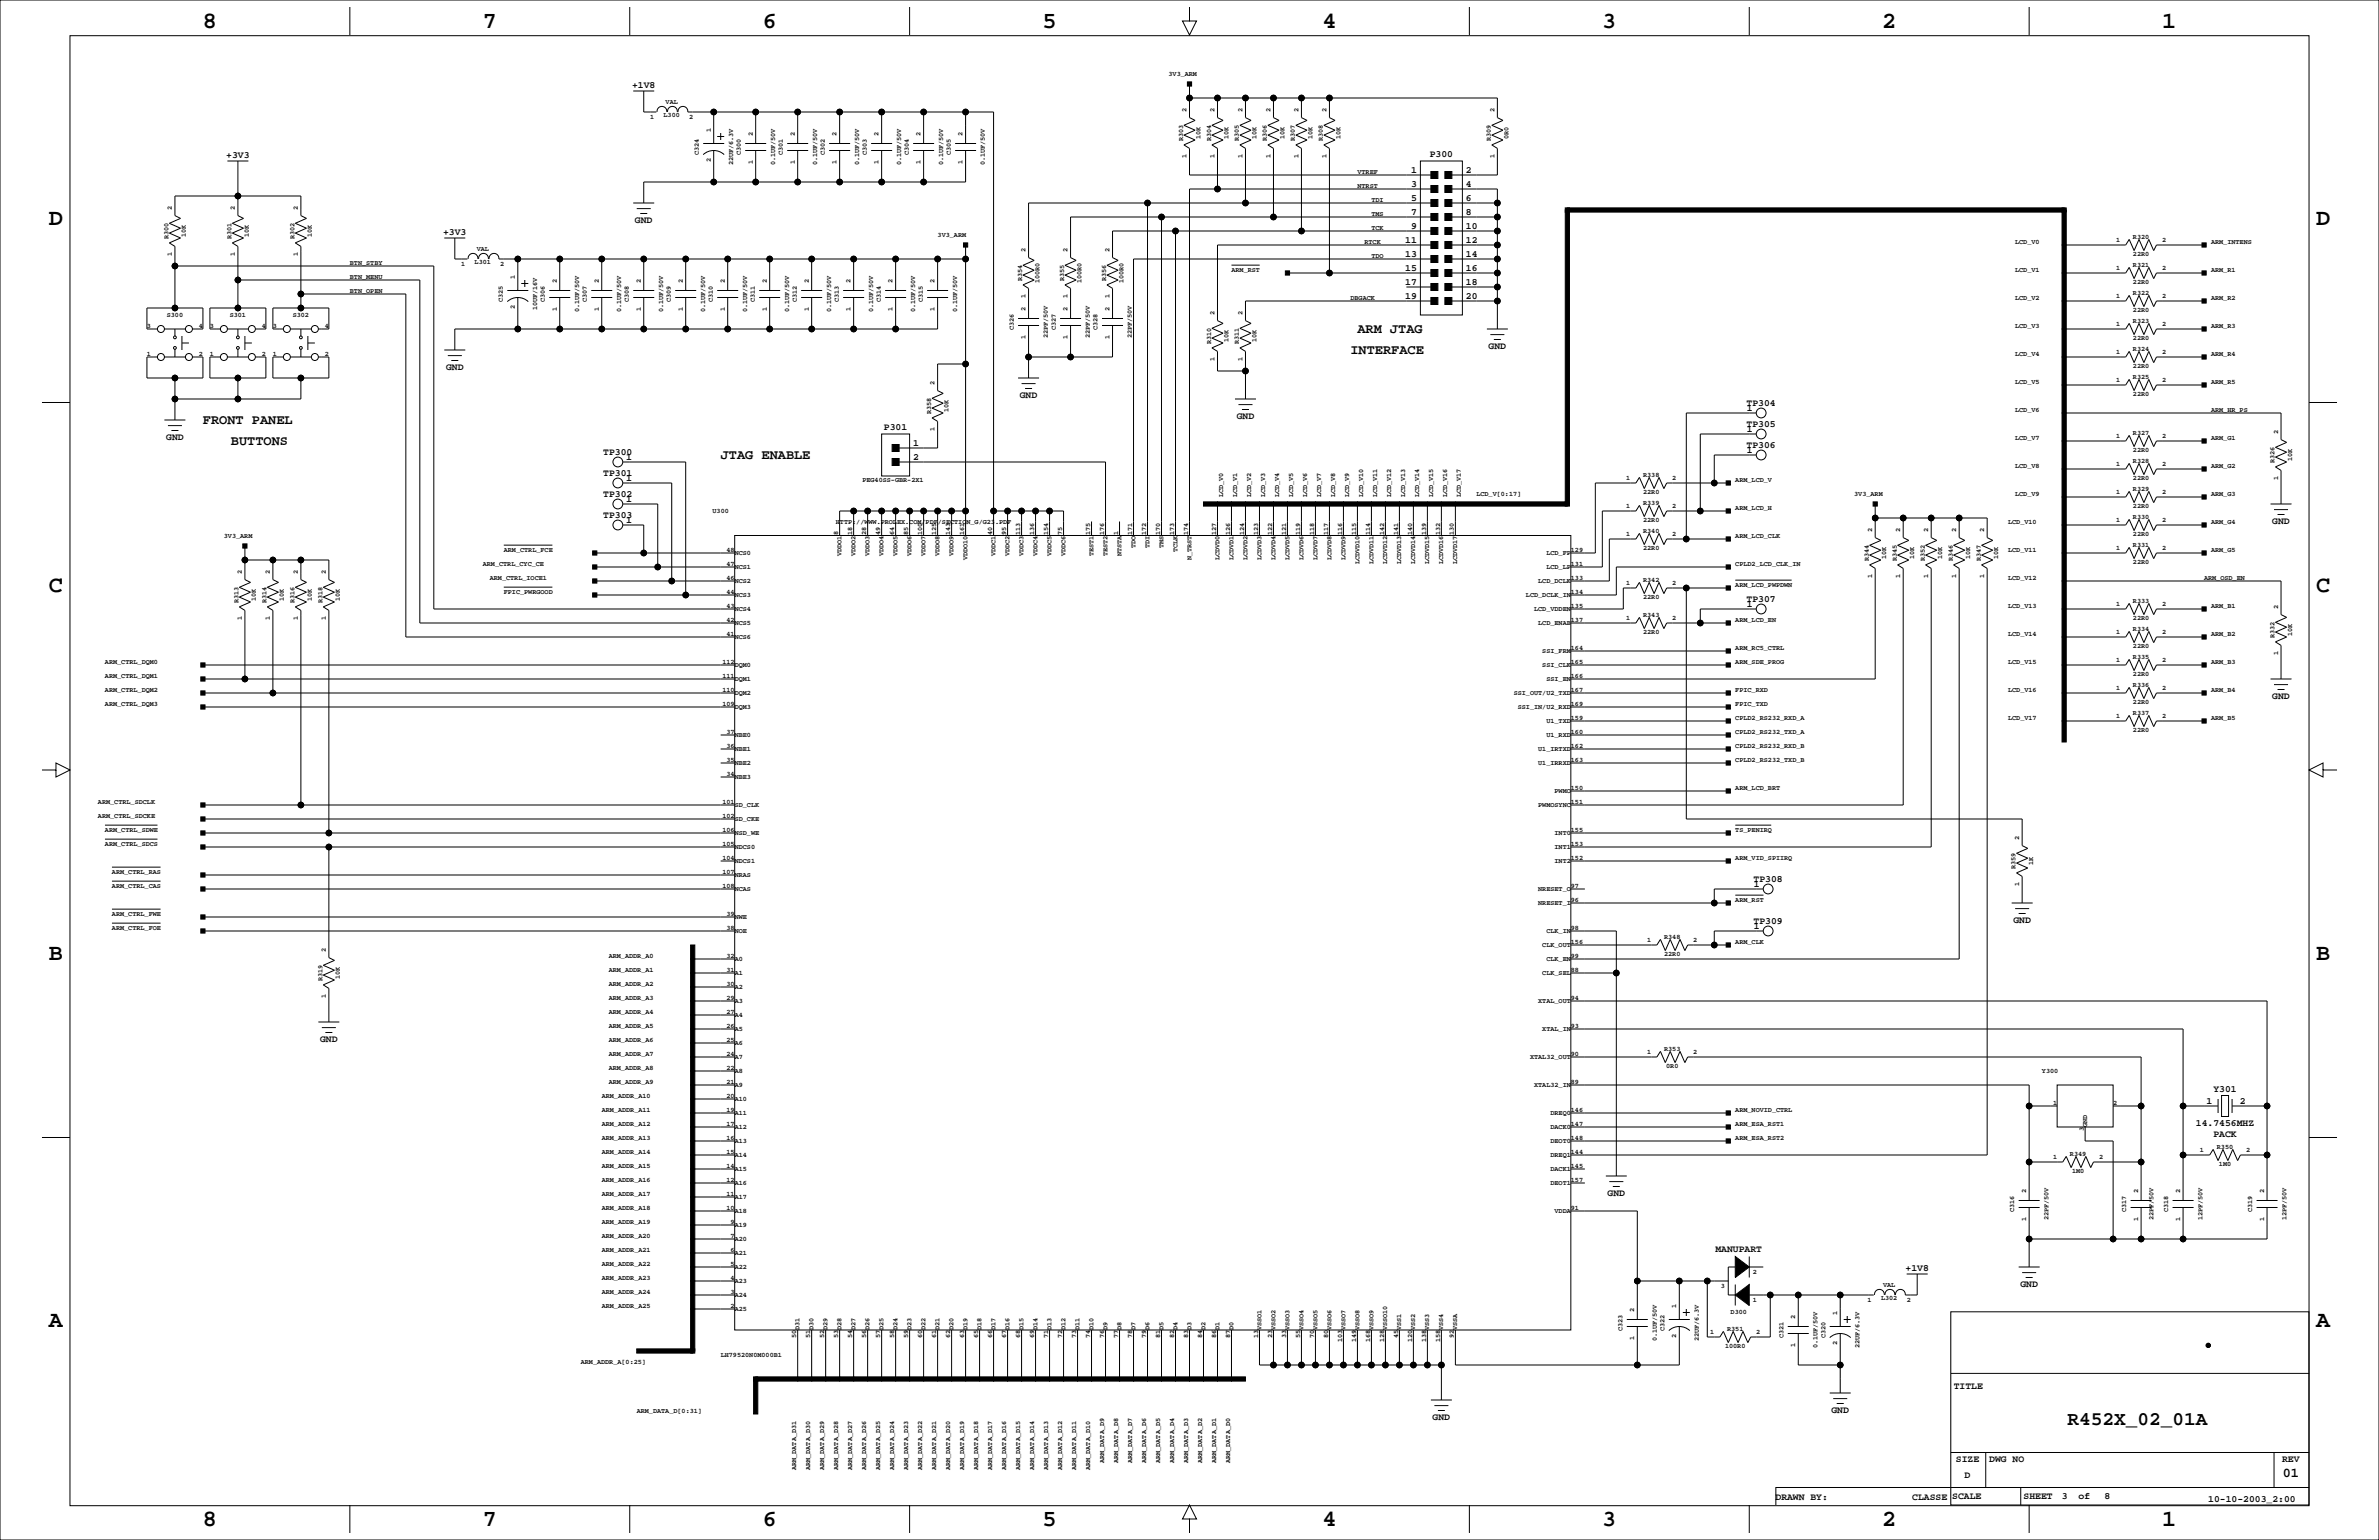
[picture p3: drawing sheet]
<svg xmlns="http://www.w3.org/2000/svg" width="864mm" height="559mm" viewBox="0 0 864 559" stroke-linecap="round" stroke-linejoin="round" font-family="sans-serif">
<defs><g id="words">
<g font-size="8.5">
<text x="73.7" y="10">8</text>
<text x="175.3" y="10">7</text>
<text x="276.9" y="10">6</text>
<text x="378.5" y="10">5</text>
<text x="480.1" y="10">4</text>
<text x="581.7" y="10">3</text>
<text x="683.3" y="10">2</text>
<text x="784.9" y="10">1</text>
<text x="17.8" y="81.6">D</text>
<text x="840.7" y="81.6">D</text>
<text x="17.8" y="215">C</text>
<text x="840.7" y="215">C</text>
<text x="17.8" y="348.3">B</text>
<text x="840.7" y="348.3">B</text>
<text x="17.8" y="481.7">A</text>
<text x="840.7" y="481.7">A</text>
<text x="73.7" y="553.8">8</text>
<text x="175.3" y="553.8">7</text>
<text x="276.9" y="553.8">6</text>
<text x="378.5" y="553.8">5</text>
<text x="480.1" y="553.8">4</text>
<text x="581.7" y="553.8">3</text>
<text x="683.3" y="553.8">2</text>
<text x="784.9" y="553.8">1</text>
</g>
<text font-size="7.1" x="750.6" y="517">R452X_02_01A</text>
<g font-size="4.9">
<text x="492.8" y="120.9">ARM JTAG</text>
<text x="490.2" y="128.5">INTERFACE</text>
<text x="73.7" y="153.9">FRONT PANEL</text>
<text x="83.8" y="161.6">BUTTONS</text>
<text x="261.6" y="166.6">JTAG ENABLE</text>
<text x="828.6" y="536.1">01</text>
</g>
<g font-size="3.5">
<text x="229.4" y="32">+1V8</text>
<text x="82.1" y="57.4">+3V3</text>
<text x="519" y="57.1">P300</text>
<text x="512.2" y="62.7">1</text>
<text x="532.1" y="62.7">2</text>
<text x="512.2" y="67.8">3</text>
<text x="532.1" y="67.8">4</text>
<text x="512.2" y="72.9">5</text>
<text x="512.2" y="78">7</text>
<text x="532.1" y="72.9">6</text>
<text x="532.1" y="78">8</text>
<text x="230.5" y="81">GND</text>
<text x="512.2" y="83">9</text>
<text x="532.1" y="83">10</text>
<text x="160.9" y="85.3">+3V3</text>
<text x="510.1" y="88.1">11</text>
<text x="532.1" y="88.1">12</text>
<text x="510.1" y="93.2">13</text>
<text x="532.1" y="93.2">14</text>
<text x="510.1" y="98.3">15</text>
<text x="532.1" y="98.3">16</text>
<text x="510.1" y="103.4">17</text>
<text x="532.1" y="103.4">18</text>
<text x="510.1" y="108.4">19</text>
<text x="532.1" y="108.4">20</text>
<text x="540.4" y="126.7">GND</text>
<text x="161.9" y="134.3">GND</text>
<text x="370.2" y="144.5">GND</text>
<text x="634" y="147.3">TP304</text>
<text x="634.2" y="149.1">1</text>
<text x="448.9" y="152.1">GND</text>
<text x="634" y="154.9">TP305</text>
<text x="60.3" y="159.7">GND</text>
<text x="320.9" y="156.2">P301</text>
<text x="331.5" y="161.8">1</text>
<text x="634.2" y="156.7">1</text>
<text x="219" y="165.1">TP300</text>
<text x="227.3" y="166.9">1</text>
<text x="331.5" y="166.9">2</text>
<text x="634" y="162.5">TP306</text>
<text x="634.2" y="164.3">1</text>
<text x="219" y="172.7">TP301</text>
<text x="227.3" y="174.5">1</text>
<text x="219" y="180.3">TP302</text>
<text x="227.3" y="182.1">1</text>
<text x="219" y="187.9">TP303</text>
<text x="227.3" y="189.7">1</text>
<text x="824.9" y="190.2">GND</text>
<text x="634" y="218.4">TP307</text>
<text x="634.2" y="220.2">1</text>
<text x="824.9" y="253.7">GND</text>
<text x="636.6" y="320">TP308</text>
<text x="636.7" y="321.8">1</text>
<text x="636.6" y="335.3">TP309</text>
<text x="730.9" y="335">GND</text>
<text x="636.7" y="337">1</text>
<text x="116.2" y="378.2">GND</text>
<text x="801" y="400.5">1</text>
<text x="803.5" y="396.2">Y301</text>
<text x="813.1" y="400.5">2</text>
<text x="797.1" y="408.7">14.7456MHZ</text>
<text x="803.5" y="412.7">PACK</text>
<text x="583.6" y="434.1">GND</text>
<text x="622.7" y="454.4">MANUPART</text>
<text x="691.7" y="461.2">+1V8</text>
<text x="733.4" y="467.1">GND</text>
<text x="709.2" y="504.2">TITLE</text>
<text x="520.1" y="515.3">GND</text>
<text x="664.8" y="512.8">GND</text>
<text x="710" y="530.6">SIZE</text>
<text x="722.1" y="530.6">DWG NO</text>
<text x="828.4" y="530.6">REV</text>
<text x="713.2" y="536.2">D</text>
<text x="644.5" y="544.3">DRAWN BY:</text>
<text x="694.2" y="544.4">CLASSE</text>
<text x="708.7" y="544">SCALE</text>
<text x="734.6" y="544">SHEET</text>
<text x="748.5" y="544">3</text>
<text x="754.5" y="544">of</text>
<text x="764" y="544">8</text>
<text x="801.6" y="544.9">10-10-2003_2:00</text>
</g>
<g font-size="2.5">
<text x="424.2" y="27.4">3V3_ARM</text>
<text x="241.6" y="37.8">VAL</text>
<text x="430.7" y="40.6" transform="rotate(-90 430.7 40.6)">2</text>
<text x="440.9" y="40.6" transform="rotate(-90 440.9 40.6)">2</text>
<text x="451" y="40.6" transform="rotate(-90 451 40.6)">2</text>
<text x="461.2" y="40.6" transform="rotate(-90 461.2 40.6)">2</text>
<text x="471.4" y="40.6" transform="rotate(-90 471.4 40.6)">2</text>
<text x="481.5" y="40.6" transform="rotate(-90 481.5 40.6)">2</text>
<text x="542.5" y="40.6" transform="rotate(-90 542.5 40.6)">2</text>
<text x="236" y="43.1">1</text>
<text x="240.9" y="42.3">L300</text>
<text x="250.2" y="43.1">2</text>
<text x="258" y="47.8" transform="rotate(-90 258 47.8)">1</text>
<text x="273.2" y="49.3" transform="rotate(-90 273.2 49.3)">2</text>
<text x="288.5" y="49.3" transform="rotate(-90 288.5 49.3)">2</text>
<text x="303.7" y="49.3" transform="rotate(-90 303.7 49.3)">2</text>
<text x="319" y="49.3" transform="rotate(-90 319 49.3)">2</text>
<text x="334.2" y="49.3" transform="rotate(-90 334.2 49.3)">2</text>
<text x="349.4" y="49.3" transform="rotate(-90 349.4 49.3)">2</text>
<text x="429.4" y="51.2" transform="rotate(-90 429.4 51.2)">R303</text>
<text x="435.8" y="50.5" transform="rotate(-90 435.8 50.5)">10K</text>
<text x="439.6" y="51.2" transform="rotate(-90 439.6 51.2)">R304</text>
<text x="446" y="50.5" transform="rotate(-90 446 50.5)">10K</text>
<text x="449.8" y="51.2" transform="rotate(-90 449.8 51.2)">R305</text>
<text x="456.1" y="50.5" transform="rotate(-90 456.1 50.5)">10K</text>
<text x="459.9" y="51.2" transform="rotate(-90 459.9 51.2)">R306</text>
<text x="466.3" y="50.5" transform="rotate(-90 466.3 50.5)">10K</text>
<text x="470.1" y="51.2" transform="rotate(-90 470.1 51.2)">R307</text>
<text x="476.4" y="50.5" transform="rotate(-90 476.4 50.5)">10K</text>
<text x="480.2" y="51.2" transform="rotate(-90 480.2 51.2)">R308</text>
<text x="486.6" y="50.5" transform="rotate(-90 486.6 50.5)">10K</text>
<text x="541.2" y="51.2" transform="rotate(-90 541.2 51.2)">R309</text>
<text x="547.6" y="50.5" transform="rotate(-90 547.6 50.5)">0R0</text>
<text x="253.7" y="56.3" transform="rotate(-90 253.7 56.3)">C324</text>
<text x="258" y="58.6" transform="rotate(-90 258 58.6)">2</text>
<text x="268.9" y="56.3" transform="rotate(-90 268.9 56.3)">C300</text>
<text x="273.2" y="59.4" transform="rotate(-90 273.2 59.4)">1</text>
<text x="284.2" y="56.3" transform="rotate(-90 284.2 56.3)">C301</text>
<text x="288.5" y="59.4" transform="rotate(-90 288.5 59.4)">1</text>
<text x="299.4" y="56.3" transform="rotate(-90 299.4 56.3)">C302</text>
<text x="303.7" y="59.4" transform="rotate(-90 303.7 59.4)">1</text>
<text x="314.6" y="56.3" transform="rotate(-90 314.6 56.3)">C303</text>
<text x="319" y="59.4" transform="rotate(-90 319 59.4)">1</text>
<text x="329.9" y="56.3" transform="rotate(-90 329.9 56.3)">C304</text>
<text x="334.2" y="59.4" transform="rotate(-90 334.2 59.4)">1</text>
<text x="345.1" y="56.3" transform="rotate(-90 345.1 56.3)">C305</text>
<text x="349.4" y="59.4" transform="rotate(-90 349.4 59.4)">1</text>
<text x="430.7" y="57.4" transform="rotate(-90 430.7 57.4)">1</text>
<text x="440.9" y="57.4" transform="rotate(-90 440.9 57.4)">1</text>
<text x="451" y="57.4" transform="rotate(-90 451 57.4)">1</text>
<text x="461.2" y="57.4" transform="rotate(-90 461.2 57.4)">1</text>
<text x="471.4" y="57.4" transform="rotate(-90 471.4 57.4)">1</text>
<text x="481.5" y="57.4" transform="rotate(-90 481.5 57.4)">1</text>
<text x="542.5" y="57.4" transform="rotate(-90 542.5 57.4)">1</text>
<text x="266.1" y="60" transform="rotate(-90 266.1 60)">22UF/6.3V</text>
<text x="281.4" y="60" transform="rotate(-90 281.4 60)">0.1UF/50V</text>
<text x="296.6" y="60" transform="rotate(-90 296.6 60)">0.1UF/50V</text>
<text x="311.8" y="60" transform="rotate(-90 311.8 60)">0.1UF/50V</text>
<text x="327.1" y="60" transform="rotate(-90 327.1 60)">0.1UF/50V</text>
<text x="342.3" y="60" transform="rotate(-90 342.3 60)">0.1UF/50V</text>
<text x="357.6" y="60" transform="rotate(-90 357.6 60)">0.1UF/50V</text>
<text x="492.8" y="63">VTREF</text>
<text x="492.8" y="68.1">NTRST</text>
<text x="62.4" y="76.2" transform="rotate(-90 62.4 76.2)">2</text>
<text x="85.3" y="76.2" transform="rotate(-90 85.3 76.2)">2</text>
<text x="108.1" y="76.2" transform="rotate(-90 108.1 76.2)">2</text>
<text x="497.8" y="73.2">TDI</text>
<text x="497.8" y="83.3">TCK</text>
<text x="497.8" y="78.2">TMS</text>
<text x="61.1" y="86.8" transform="rotate(-90 61.1 86.8)">R300</text>
<text x="67.5" y="86" transform="rotate(-90 67.5 86)">10K</text>
<text x="84" y="86.8" transform="rotate(-90 84 86.8)">R301</text>
<text x="90.4" y="86" transform="rotate(-90 90.4 86)">10K</text>
<text x="106.9" y="86.8" transform="rotate(-90 106.9 86.8)">R302</text>
<text x="113.2" y="86" transform="rotate(-90 113.2 86)">10K</text>
<text x="340.4" y="85.9">3V3_ARM</text>
<text x="495.3" y="88.4">RTCK</text>
<text x="731.5" y="88.4">LCD_V0</text>
<text x="768.1" y="87.8">1</text>
<text x="774.3" y="86.5">R320</text>
<text x="784.9" y="87.8">2</text>
<text x="802.6" y="88.4">ARM_INTENS</text>
<text x="62.4" y="92.9" transform="rotate(-90 62.4 92.9)">1</text>
<text x="85.3" y="92.9" transform="rotate(-90 85.3 92.9)">1</text>
<text x="108.1" y="92.9" transform="rotate(-90 108.1 92.9)">1</text>
<text x="172.3" y="95.7">L301</text>
<text x="173" y="91.1">VAL</text>
<text x="372.3" y="91.4" transform="rotate(-90 372.3 91.4)">2</text>
<text x="387.5" y="91.4" transform="rotate(-90 387.5 91.4)">2</text>
<text x="402.8" y="91.4" transform="rotate(-90 402.8 91.4)">2</text>
<text x="497.8" y="93.5">TDO</text>
<text x="774.3" y="92.9">22R0</text>
<text x="127" y="96">BTN_STBY</text>
<text x="127" y="101.1">BTN_MENU</text>
<text x="167.4" y="96.5">1</text>
<text x="181.6" y="96.5">2</text>
<text x="186.9" y="101.1" transform="rotate(-90 186.9 101.1)">1</text>
<text x="447" y="98.6">ARM_RST</text>
<text x="731.5" y="98.6">LCD_V1</text>
<text x="768.1" y="98">1</text>
<text x="774.3" y="96.7">R321</text>
<text x="784.9" y="98">2</text>
<text x="802.6" y="98.6">ARM_R1</text>
<text x="127" y="106.2">BTN_OPEN</text>
<text x="202.1" y="102.6" transform="rotate(-90 202.1 102.6)">2</text>
<text x="217.4" y="102.6" transform="rotate(-90 217.4 102.6)">2</text>
<text x="232.6" y="102.6" transform="rotate(-90 232.6 102.6)">2</text>
<text x="247.8" y="102.6" transform="rotate(-90 247.8 102.6)">2</text>
<text x="263.1" y="102.6" transform="rotate(-90 263.1 102.6)">2</text>
<text x="278.3" y="102.6" transform="rotate(-90 278.3 102.6)">2</text>
<text x="293.6" y="102.6" transform="rotate(-90 293.6 102.6)">2</text>
<text x="308.8" y="102.6" transform="rotate(-90 308.8 102.6)">2</text>
<text x="324" y="102.6" transform="rotate(-90 324 102.6)">2</text>
<text x="339.3" y="102.6" transform="rotate(-90 339.3 102.6)">2</text>
<text x="371" y="102" transform="rotate(-90 371 102)">R354</text>
<text x="377.4" y="102.8" transform="rotate(-90 377.4 102.8)">100R0</text>
<text x="386.3" y="102" transform="rotate(-90 386.3 102)">R355</text>
<text x="392.6" y="102.8" transform="rotate(-90 392.6 102.8)">100R0</text>
<text x="401.5" y="102" transform="rotate(-90 401.5 102)">R356</text>
<text x="407.9" y="102.8" transform="rotate(-90 407.9 102.8)">100R0</text>
<text x="774.3" y="106.9">R322</text>
<text x="774.3" y="103.1">22R0</text>
<text x="182.6" y="109.6" transform="rotate(-90 182.6 109.6)">C325</text>
<text x="186.9" y="112" transform="rotate(-90 186.9 112)">2</text>
<text x="195" y="112.6" transform="rotate(-90 195 112.6)">10UF/16V</text>
<text x="197.8" y="109.6" transform="rotate(-90 197.8 109.6)">C306</text>
<text x="202.1" y="112.7" transform="rotate(-90 202.1 112.7)">1</text>
<text x="210.2" y="113.3" transform="rotate(-90 210.2 113.3)">0.1UF/50V</text>
<text x="213" y="109.6" transform="rotate(-90 213 109.6)">C307</text>
<text x="217.4" y="112.7" transform="rotate(-90 217.4 112.7)">1</text>
<text x="225.5" y="113.3" transform="rotate(-90 225.5 113.3)">0.1UF/50V</text>
<text x="228.3" y="109.6" transform="rotate(-90 228.3 109.6)">C308</text>
<text x="232.6" y="112.7" transform="rotate(-90 232.6 112.7)">1</text>
<text x="240.7" y="113.3" transform="rotate(-90 240.7 113.3)">0.1UF/50V</text>
<text x="243.5" y="109.6" transform="rotate(-90 243.5 109.6)">C309</text>
<text x="247.8" y="112.7" transform="rotate(-90 247.8 112.7)">1</text>
<text x="256" y="113.3" transform="rotate(-90 256 113.3)">0.1UF/50V</text>
<text x="258.8" y="109.6" transform="rotate(-90 258.8 109.6)">C310</text>
<text x="263.1" y="112.7" transform="rotate(-90 263.1 112.7)">1</text>
<text x="271.2" y="113.3" transform="rotate(-90 271.2 113.3)">0.1UF/50V</text>
<text x="274" y="109.6" transform="rotate(-90 274 109.6)">C311</text>
<text x="278.3" y="112.7" transform="rotate(-90 278.3 112.7)">1</text>
<text x="286.4" y="113.3" transform="rotate(-90 286.4 113.3)">0.1UF/50V</text>
<text x="289.2" y="109.6" transform="rotate(-90 289.2 109.6)">C312</text>
<text x="293.6" y="112.7" transform="rotate(-90 293.6 112.7)">1</text>
<text x="301.7" y="113.3" transform="rotate(-90 301.7 113.3)">0.1UF/50V</text>
<text x="304.5" y="109.6" transform="rotate(-90 304.5 109.6)">C313</text>
<text x="308.8" y="112.7" transform="rotate(-90 308.8 112.7)">1</text>
<text x="316.9" y="113.3" transform="rotate(-90 316.9 113.3)">0.1UF/50V</text>
<text x="319.7" y="109.6" transform="rotate(-90 319.7 109.6)">C314</text>
<text x="324" y="112.7" transform="rotate(-90 324 112.7)">1</text>
<text x="332.2" y="113.3" transform="rotate(-90 332.2 113.3)">0.1UF/50V</text>
<text x="335" y="109.6" transform="rotate(-90 335 109.6)">C315</text>
<text x="339.3" y="112.7" transform="rotate(-90 339.3 112.7)">1</text>
<text x="347.4" y="113.3" transform="rotate(-90 347.4 113.3)">0.1UF/50V</text>
<text x="372.3" y="112.8" transform="rotate(-90 372.3 112.8)">2</text>
<text x="372.3" y="108.2" transform="rotate(-90 372.3 108.2)">1</text>
<text x="387.5" y="112.8" transform="rotate(-90 387.5 112.8)">2</text>
<text x="387.5" y="108.2" transform="rotate(-90 387.5 108.2)">1</text>
<text x="402.8" y="112.8" transform="rotate(-90 402.8 112.8)">2</text>
<text x="402.8" y="108.2" transform="rotate(-90 402.8 108.2)">1</text>
<text x="490.2" y="108.7">DBGACK</text>
<text x="731.5" y="108.7">LCD_V2</text>
<text x="768.1" y="108.1">1</text>
<text x="774.3" y="113.2">22R0</text>
<text x="784.9" y="108.1">2</text>
<text x="802.6" y="108.7">ARM_R2</text>
<text x="53.3" y="118.9">3</text>
<text x="60.5" y="115.1">S300</text>
<text x="72.2" y="118.9">4</text>
<text x="76.2" y="118.9">3</text>
<text x="83.4" y="115.1">S301</text>
<text x="95" y="118.9">4</text>
<text x="99.1" y="118.9">3</text>
<text x="106.3" y="115.1">S302</text>
<text x="117.9" y="118.9">4</text>
<text x="368" y="119.8" transform="rotate(-90 368 119.8)">C326</text>
<text x="383.2" y="119.8" transform="rotate(-90 383.2 119.8)">C327</text>
<text x="398.5" y="119.8" transform="rotate(-90 398.5 119.8)">C328</text>
<text x="440.9" y="114.3" transform="rotate(-90 440.9 114.3)">2</text>
<text x="451" y="114.3" transform="rotate(-90 451 114.3)">2</text>
<text x="731.5" y="118.9">LCD_V3</text>
<text x="768.1" y="118.3">1</text>
<text x="774.3" y="117">R323</text>
<text x="784.9" y="118.3">2</text>
<text x="802.6" y="118.9">ARM_R3</text>
<text x="372.3" y="122.9" transform="rotate(-90 372.3 122.9)">1</text>
<text x="380.4" y="122.8" transform="rotate(-90 380.4 122.8)">22PF/50V</text>
<text x="387.5" y="122.9" transform="rotate(-90 387.5 122.9)">1</text>
<text x="395.7" y="122.8" transform="rotate(-90 395.7 122.8)">22PF/50V</text>
<text x="402.8" y="122.9" transform="rotate(-90 402.8 122.9)">1</text>
<text x="410.9" y="122.8" transform="rotate(-90 410.9 122.8)">22PF/50V</text>
<text x="439.6" y="124.9" transform="rotate(-90 439.6 124.9)">R310</text>
<text x="446" y="124.1" transform="rotate(-90 446 124.1)">10K</text>
<text x="449.8" y="124.9" transform="rotate(-90 449.8 124.9)">R311</text>
<text x="456.1" y="124.1" transform="rotate(-90 456.1 124.1)">10K</text>
<text x="774.3" y="123.4">22R0</text>
<text x="53.3" y="129">1</text>
<text x="72.2" y="129">2</text>
<text x="76.2" y="129">1</text>
<text x="95" y="129">2</text>
<text x="99.1" y="129">1</text>
<text x="117.9" y="129">2</text>
<text x="440.9" y="131" transform="rotate(-90 440.9 131)">1</text>
<text x="451" y="131" transform="rotate(-90 451 131)">1</text>
<text x="731.5" y="129">LCD_V4</text>
<text x="768.1" y="128.5">1</text>
<text x="774.3" y="127.2">R324</text>
<text x="784.9" y="128.5">2</text>
<text x="802.6" y="129">ARM_R4</text>
<text x="774.3" y="137.3">R325</text>
<text x="774.3" y="133.5">22R0</text>
<text x="339.3" y="139.7" transform="rotate(-90 339.3 139.7)">2</text>
<text x="731.5" y="139.2">LCD_V5</text>
<text x="768.1" y="138.6">1</text>
<text x="774.3" y="143.7">22R0</text>
<text x="784.9" y="138.6">2</text>
<text x="802.6" y="139.2">ARM_R5</text>
<text x="344.4" y="149.5" transform="rotate(-90 344.4 149.5)">10K</text>
<text x="731.5" y="149.4">LCD_V6</text>
<text x="802.6" y="149.4">ARM_HR_PS</text>
<text x="338" y="150.3" transform="rotate(-90 338 150.3)">R358</text>
<text x="339.3" y="156.4" transform="rotate(-90 339.3 156.4)">1</text>
<text x="731.5" y="159.5">LCD_V7</text>
<text x="768.1" y="158.9">1</text>
<text x="774.3" y="157.7">R327</text>
<text x="784.9" y="158.9">2</text>
<text x="802.6" y="159.5">ARM_G1</text>
<text x="827" y="157.5" transform="rotate(-90 827 157.5)">2</text>
<text x="774.3" y="167.8">R328</text>
<text x="774.3" y="164">22R0</text>
<text x="832" y="167.3" transform="rotate(-90 832 167.3)">10K</text>
<text x="596.5" y="172.9">R338</text>
<text x="731.5" y="169.7">LCD_V8</text>
<text x="768.1" y="169.1">1</text>
<text x="784.9" y="169.1">2</text>
<text x="802.6" y="169.7">ARM_G2</text>
<text x="825.7" y="168.1" transform="rotate(-90 825.7 168.1)">R326</text>
<text x="313.1" y="174.8">PEG40SS-GBR-2X1</text>
<text x="535.9" y="179.8">LCD_V[0:17]</text>
<text x="590.3" y="174.2">1</text>
<text x="596.5" y="179.3">22R0</text>
<text x="607.1" y="174.2">2</text>
<text x="629.9" y="174.8">ARM_LCD_V</text>
<text x="673.1" y="179.8">3V3_ARM</text>
<text x="731.5" y="179.8">LCD_V9</text>
<text x="768.1" y="179.3">1</text>
<text x="774.3" y="178">R329</text>
<text x="774.3" y="174.2">22R0</text>
<text x="784.9" y="179.3">2</text>
<text x="802.6" y="179.8">ARM_G3</text>
<text x="827" y="174.2" transform="rotate(-90 827 174.2)">1</text>
<text x="444" y="180.3" transform="rotate(-90 444 180.3)">LCD_V0</text>
<text x="449.1" y="180.3" transform="rotate(-90 449.1 180.3)">LCD_V1</text>
<text x="454.2" y="180.3" transform="rotate(-90 454.2 180.3)">LCD_V2</text>
<text x="459.2" y="180.3" transform="rotate(-90 459.2 180.3)">LCD_V3</text>
<text x="464.3" y="180.3" transform="rotate(-90 464.3 180.3)">LCD_V4</text>
<text x="469.4" y="180.3" transform="rotate(-90 469.4 180.3)">LCD_V5</text>
<text x="474.5" y="180.3" transform="rotate(-90 474.5 180.3)">LCD_V6</text>
<text x="479.6" y="180.3" transform="rotate(-90 479.6 180.3)">LCD_V7</text>
<text x="484.6" y="180.3" transform="rotate(-90 484.6 180.3)">LCD_V8</text>
<text x="489.7" y="180.3" transform="rotate(-90 489.7 180.3)">LCD_V9</text>
<text x="494.8" y="180.3" transform="rotate(-90 494.8 180.3)">LCD_V10</text>
<text x="499.9" y="180.3" transform="rotate(-90 499.9 180.3)">LCD_V11</text>
<text x="505" y="180.3" transform="rotate(-90 505 180.3)">LCD_V12</text>
<text x="510" y="180.3" transform="rotate(-90 510 180.3)">LCD_V13</text>
<text x="515.1" y="180.3" transform="rotate(-90 515.1 180.3)">LCD_V14</text>
<text x="520.2" y="180.3" transform="rotate(-90 520.2 180.3)">LCD_V15</text>
<text x="525.3" y="180.3" transform="rotate(-90 525.3 180.3)">LCD_V16</text>
<text x="530.4" y="180.3" transform="rotate(-90 530.4 180.3)">LCD_V17</text>
<text x="590.3" y="184.3">1</text>
<text x="596.5" y="183.1">R339</text>
<text x="607.1" y="184.3">2</text>
<text x="629.9" y="184.9">ARM_LCD_H</text>
<text x="774.3" y="184.3">22R0</text>
<text x="258.7" y="186.2">U300</text>
<text x="303.4" y="190">HTTP://WWW.PROLEX.COM/PDF/SECTION_G/G23.PDF</text>
<text x="596.5" y="189.4">22R0</text>
<text x="729" y="190">LCD_V10</text>
<text x="768.1" y="189.4">1</text>
<text x="774.3" y="188.1">R330</text>
<text x="784.9" y="189.4">2</text>
<text x="802.6" y="190">ARM_G4</text>
<text x="81.3" y="195.1">3V3_ARM</text>
<text x="304.3" y="194.3" transform="rotate(-90 304.3 194.3)">8</text>
<text x="309.4" y="194.3" transform="rotate(-90 309.4 194.3)">18</text>
<text x="314.5" y="194.3" transform="rotate(-90 314.5 194.3)">28</text>
<text x="319.5" y="194.3" transform="rotate(-90 319.5 194.3)">49</text>
<text x="324.6" y="194.3" transform="rotate(-90 324.6 194.3)">64</text>
<text x="329.7" y="194.3" transform="rotate(-90 329.7 194.3)">85</text>
<text x="334.8" y="194.3" transform="rotate(-90 334.8 194.3)">100</text>
<text x="339.9" y="194.3" transform="rotate(-90 339.9 194.3)">125</text>
<text x="344.9" y="194.3" transform="rotate(-90 344.9 194.3)">143</text>
<text x="350" y="194.3" transform="rotate(-90 350 194.3)">161</text>
<text x="360.2" y="194.3" transform="rotate(-90 360.2 194.3)">40</text>
<text x="365.3" y="194.3" transform="rotate(-90 365.3 194.3)">95</text>
<text x="370.3" y="194.3" transform="rotate(-90 370.3 194.3)">113</text>
<text x="375.4" y="194.3" transform="rotate(-90 375.4 194.3)">136</text>
<text x="380.5" y="194.3" transform="rotate(-90 380.5 194.3)">154</text>
<text x="385.6" y="194.3" transform="rotate(-90 385.6 194.3)">75</text>
<text x="395.7" y="194.3" transform="rotate(-90 395.7 194.3)">175</text>
<text x="400.8" y="194.3" transform="rotate(-90 400.8 194.3)">176</text>
<text x="405.9" y="194.3" transform="rotate(-90 405.9 194.3)">1</text>
<text x="411" y="194.3" transform="rotate(-90 411 194.3)">171</text>
<text x="416.1" y="194.3" transform="rotate(-90 416.1 194.3)">172</text>
<text x="421.1" y="194.3" transform="rotate(-90 421.1 194.3)">170</text>
<text x="426.2" y="194.3" transform="rotate(-90 426.2 194.3)">173</text>
<text x="431.3" y="194.3" transform="rotate(-90 431.3 194.3)">174</text>
<text x="441.5" y="194.3" transform="rotate(-90 441.5 194.3)">127</text>
<text x="446.5" y="194.3" transform="rotate(-90 446.5 194.3)">126</text>
<text x="451.6" y="194.3" transform="rotate(-90 451.6 194.3)">124</text>
<text x="456.7" y="194.3" transform="rotate(-90 456.7 194.3)">123</text>
<text x="461.8" y="194.3" transform="rotate(-90 461.8 194.3)">122</text>
<text x="466.9" y="194.3" transform="rotate(-90 466.9 194.3)">121</text>
<text x="471.9" y="194.3" transform="rotate(-90 471.9 194.3)">119</text>
<text x="477" y="194.3" transform="rotate(-90 477 194.3)">118</text>
<text x="482.1" y="194.3" transform="rotate(-90 482.1 194.3)">117</text>
<text x="487.2" y="194.3" transform="rotate(-90 487.2 194.3)">116</text>
<text x="492.3" y="194.3" transform="rotate(-90 492.3 194.3)">115</text>
<text x="497.3" y="194.3" transform="rotate(-90 497.3 194.3)">114</text>
<text x="502.4" y="194.3" transform="rotate(-90 502.4 194.3)">142</text>
<text x="507.5" y="194.3" transform="rotate(-90 507.5 194.3)">141</text>
<text x="512.6" y="194.3" transform="rotate(-90 512.6 194.3)">140</text>
<text x="517.7" y="194.3" transform="rotate(-90 517.7 194.3)">139</text>
<text x="522.7" y="194.3" transform="rotate(-90 522.7 194.3)">132</text>
<text x="527.8" y="194.3" transform="rotate(-90 527.8 194.3)">130</text>
<text x="590.3" y="194.5">1</text>
<text x="596.5" y="193.2">R340</text>
<text x="607.1" y="194.5">2</text>
<text x="629.9" y="195.1">ARM_LCD_CLK</text>
<text x="679.6" y="193" transform="rotate(-90 679.6 193)">2</text>
<text x="689.8" y="193" transform="rotate(-90 689.8 193)">2</text>
<text x="700" y="193" transform="rotate(-90 700 193)">2</text>
<text x="710.1" y="193" transform="rotate(-90 710.1 193)">2</text>
<text x="720.3" y="193" transform="rotate(-90 720.3 193)">2</text>
<text x="774.3" y="194.5">22R0</text>
<text x="182.9" y="200.2">ARM_CTRL_FCE</text>
<text x="263.7" y="200.2">48</text>
<text x="266.7" y="201.4">NCS0</text>
<text x="305.5" y="201.7" transform="rotate(-90 305.5 201.7)">VDDO1</text>
<text x="310.6" y="201.7" transform="rotate(-90 310.6 201.7)">VDDO2</text>
<text x="315.7" y="201.7" transform="rotate(-90 315.7 201.7)">VDDO3</text>
<text x="320.7" y="201.7" transform="rotate(-90 320.7 201.7)">VDDO4</text>
<text x="325.8" y="201.7" transform="rotate(-90 325.8 201.7)">VDDO5</text>
<text x="330.9" y="201.7" transform="rotate(-90 330.9 201.7)">VDDO6</text>
<text x="336" y="201.7" transform="rotate(-90 336 201.7)">VDDO7</text>
<text x="341.1" y="201.7" transform="rotate(-90 341.1 201.7)">VDDO8</text>
<text x="346.1" y="201.7" transform="rotate(-90 346.1 201.7)">VDDO9</text>
<text x="351.2" y="203.2" transform="rotate(-90 351.2 203.2)">VDDO10</text>
<text x="361.4" y="201.7" transform="rotate(-90 361.4 201.7)">VDDC1</text>
<text x="366.5" y="201.7" transform="rotate(-90 366.5 201.7)">VDDC2</text>
<text x="371.5" y="201.7" transform="rotate(-90 371.5 201.7)">VDDC3</text>
<text x="376.6" y="201.7" transform="rotate(-90 376.6 201.7)">VDDC4</text>
<text x="381.7" y="201.7" transform="rotate(-90 381.7 201.7)">VDDC5</text>
<text x="386.8" y="201.7" transform="rotate(-90 386.8 201.7)">VDDC6</text>
<text x="396.9" y="201.7" transform="rotate(-90 396.9 201.7)">TEST1</text>
<text x="402" y="201.7" transform="rotate(-90 402 201.7)">TEST2</text>
<text x="407.1" y="201.7" transform="rotate(-90 407.1 201.7)">NTSTA</text>
<text x="412.2" y="198.8" transform="rotate(-90 412.2 198.8)">TDO</text>
<text x="417.3" y="198.8" transform="rotate(-90 417.3 198.8)">TDI</text>
<text x="422.3" y="198.8" transform="rotate(-90 422.3 198.8)">TMS</text>
<text x="427.4" y="200.2" transform="rotate(-90 427.4 200.2)">TCLK</text>
<text x="432.5" y="203.2" transform="rotate(-90 432.5 203.2)">N_TRST</text>
<text x="442.7" y="203.2" transform="rotate(-90 442.7 203.2)">LCDVD0</text>
<text x="447.7" y="203.2" transform="rotate(-90 447.7 203.2)">LCDVD1</text>
<text x="452.8" y="203.2" transform="rotate(-90 452.8 203.2)">LCDVD2</text>
<text x="457.9" y="203.2" transform="rotate(-90 457.9 203.2)">LCDVD3</text>
<text x="463" y="203.2" transform="rotate(-90 463 203.2)">LCDVD4</text>
<text x="468.1" y="203.2" transform="rotate(-90 468.1 203.2)">LCDVD5</text>
<text x="473.1" y="203.2" transform="rotate(-90 473.1 203.2)">LCDVD6</text>
<text x="478.2" y="203.2" transform="rotate(-90 478.2 203.2)">LCDVD7</text>
<text x="483.3" y="203.2" transform="rotate(-90 483.3 203.2)">LCDVD8</text>
<text x="488.4" y="203.2" transform="rotate(-90 488.4 203.2)">LCDVD9</text>
<text x="561.3" y="201.4">LCD_FP</text>
<text x="570.2" y="200.2">129</text>
<text x="596.5" y="199.6">22R0</text>
<text x="678.4" y="203.6" transform="rotate(-90 678.4 203.6)">R344</text>
<text x="684.7" y="202.9" transform="rotate(-90 684.7 202.9)">10K</text>
<text x="688.5" y="203.6" transform="rotate(-90 688.5 203.6)">R345</text>
<text x="694.9" y="202.9" transform="rotate(-90 694.9 202.9)">10K</text>
<text x="698.7" y="203.6" transform="rotate(-90 698.7 203.6)">R352</text>
<text x="705" y="202.9" transform="rotate(-90 705 202.9)">10K</text>
<text x="708.8" y="203.6" transform="rotate(-90 708.8 203.6)">R346</text>
<text x="715.2" y="202.9" transform="rotate(-90 715.2 202.9)">10K</text>
<text x="719" y="203.6" transform="rotate(-90 719 203.6)">R347</text>
<text x="725.4" y="202.9" transform="rotate(-90 725.4 202.9)">10K</text>
<text x="729" y="200.2">LCD_V11</text>
<text x="768.1" y="199.6">1</text>
<text x="774.3" y="198.3">R331</text>
<text x="784.9" y="199.6">2</text>
<text x="802.6" y="200.2">ARM_G5</text>
<text x="87.8" y="208.3" transform="rotate(-90 87.8 208.3)">2</text>
<text x="98" y="208.3" transform="rotate(-90 98 208.3)">2</text>
<text x="108.1" y="208.3" transform="rotate(-90 108.1 208.3)">2</text>
<text x="118.3" y="208.3" transform="rotate(-90 118.3 208.3)">2</text>
<text x="175.3" y="205.2">ARM_CTRL_CYC_CE</text>
<text x="263.7" y="205.2">47</text>
<text x="266.7" y="206.4">NCS1</text>
<text x="493.5" y="204.7" transform="rotate(-90 493.5 204.7)">LCDVD10</text>
<text x="498.5" y="204.7" transform="rotate(-90 498.5 204.7)">LCDVD11</text>
<text x="503.6" y="204.7" transform="rotate(-90 503.6 204.7)">LCDVD12</text>
<text x="508.7" y="204.7" transform="rotate(-90 508.7 204.7)">LCDVD13</text>
<text x="513.8" y="204.7" transform="rotate(-90 513.8 204.7)">LCDVD14</text>
<text x="518.9" y="204.7" transform="rotate(-90 518.9 204.7)">LCDVD15</text>
<text x="523.9" y="204.7" transform="rotate(-90 523.9 204.7)">LCDVD16</text>
<text x="529" y="204.7" transform="rotate(-90 529 204.7)">LCDVD17</text>
<text x="561.3" y="206.4">LCD_LP</text>
<text x="570.2" y="205.2">131</text>
<text x="629.9" y="205.2">CPLD2_LCD_CLK_IN</text>
<text x="679.6" y="209.8" transform="rotate(-90 679.6 209.8)">1</text>
<text x="689.8" y="209.8" transform="rotate(-90 689.8 209.8)">1</text>
<text x="700" y="209.8" transform="rotate(-90 700 209.8)">1</text>
<text x="710.1" y="209.8" transform="rotate(-90 710.1 209.8)">1</text>
<text x="720.3" y="209.8" transform="rotate(-90 720.3 209.8)">1</text>
<text x="774.3" y="204.7">22R0</text>
<text x="177.8" y="210.3">ARM_CTRL_IOCE1</text>
<text x="182.9" y="215.4">FPIC_PWRGOOD</text>
<text x="263.7" y="215.4">44</text>
<text x="263.7" y="210.3">46</text>
<text x="266.7" y="211.5">NCS2</text>
<text x="558.4" y="211.5">LCD_DCLK</text>
<text x="570.2" y="215.4">134</text>
<text x="570.2" y="210.3">133</text>
<text x="590.3" y="212.3">1</text>
<text x="596.5" y="211">R342</text>
<text x="607.1" y="212.3">2</text>
<text x="629.9" y="212.9">ARM_LCD_PWPDWN</text>
<text x="729" y="210.3">LCD_V12</text>
<text x="800.1" y="210.3">ARM_OSD_EN</text>
<text x="86.5" y="218.9" transform="rotate(-90 86.5 218.9)">R313</text>
<text x="92.9" y="218.1" transform="rotate(-90 92.9 218.1)">10K</text>
<text x="96.7" y="218.9" transform="rotate(-90 96.7 218.9)">R314</text>
<text x="103.1" y="218.1" transform="rotate(-90 103.1 218.1)">10K</text>
<text x="106.9" y="218.9" transform="rotate(-90 106.9 218.9)">R316</text>
<text x="113.2" y="218.1" transform="rotate(-90 113.2 218.1)">10K</text>
<text x="117" y="218.9" transform="rotate(-90 117 218.9)">R318</text>
<text x="123.4" y="218.1" transform="rotate(-90 123.4 218.1)">10K</text>
<text x="263.7" y="220.5">43</text>
<text x="266.7" y="221.7">NCS4</text>
<text x="266.7" y="216.6">NCS3</text>
<text x="553.9" y="216.6">LCD_DCLK_IN</text>
<text x="556.9" y="221.7">LCD_VDDEN</text>
<text x="570.2" y="220.5">135</text>
<text x="596.5" y="217.4">22R0</text>
<text x="729" y="220.5">LCD_V13</text>
<text x="768.1" y="219.9">1</text>
<text x="774.3" y="218.6">R333</text>
<text x="784.9" y="219.9">2</text>
<text x="802.6" y="220.5">ARM_B1</text>
<text x="827" y="221" transform="rotate(-90 827 221)">2</text>
<text x="87.8" y="225" transform="rotate(-90 87.8 225)">1</text>
<text x="98" y="225" transform="rotate(-90 98 225)">1</text>
<text x="108.1" y="225" transform="rotate(-90 108.1 225)">1</text>
<text x="118.3" y="225" transform="rotate(-90 118.3 225)">1</text>
<text x="263.7" y="225.6">42</text>
<text x="266.7" y="226.8">NCS5</text>
<text x="558.4" y="226.8">LCD_ENAB</text>
<text x="570.2" y="225.6">137</text>
<text x="590.3" y="225">1</text>
<text x="596.5" y="223.7">R343</text>
<text x="607.1" y="225">2</text>
<text x="629.9" y="225.6">ARM_LCD_EN</text>
<text x="774.3" y="225">22R0</text>
<text x="263.7" y="230.6">41</text>
<text x="266.7" y="231.8">NCS6</text>
<text x="596.5" y="230.1">22R0</text>
<text x="729" y="230.6">LCD_V14</text>
<text x="768.1" y="230.1">1</text>
<text x="774.3" y="228.8">R334</text>
<text x="784.9" y="230.1">2</text>
<text x="802.6" y="230.6">ARM_B2</text>
<text x="825.7" y="231.6" transform="rotate(-90 825.7 231.6)">R332</text>
<text x="832" y="230.8" transform="rotate(-90 832 230.8)">10K</text>
<text x="559.9" y="236.9">SSI_FRM</text>
<text x="570.2" y="235.7">164</text>
<text x="629.9" y="235.7">ARM_RC5_CTRL</text>
<text x="774.3" y="238.9">R335</text>
<text x="774.3" y="235.1">22R0</text>
<text x="827" y="237.7" transform="rotate(-90 827 237.7)">1</text>
<text x="38.1" y="245.9">ARM_CTRL_DQM1</text>
<text x="38.1" y="240.8">ARM_CTRL_DQM0</text>
<text x="262.3" y="245.9">111</text>
<text x="262.3" y="240.8">112</text>
<text x="266.7" y="242">DQM0</text>
<text x="559.9" y="242">SSI_CLK</text>
<text x="570.2" y="245.9">166</text>
<text x="570.2" y="240.8">165</text>
<text x="629.9" y="240.8">ARM_SDE_PROG</text>
<text x="729" y="240.8">LCD_V15</text>
<text x="768.1" y="240.2">1</text>
<text x="774.3" y="245.3">22R0</text>
<text x="784.9" y="240.2">2</text>
<text x="802.6" y="240.8">ARM_B3</text>
<text x="38.1" y="251">ARM_CTRL_DQM2</text>
<text x="262.3" y="251">110</text>
<text x="266.7" y="247.1">DQM1</text>
<text x="561.3" y="247.1">SSI_EN</text>
<text x="570.2" y="251">167</text>
<text x="629.9" y="251">FPIC_RXD</text>
<text x="729" y="251">LCD_V16</text>
<text x="768.1" y="250.4">1</text>
<text x="774.3" y="249.1">R336</text>
<text x="784.9" y="250.4">2</text>
<text x="802.6" y="251">ARM_B4</text>
<text x="38.1" y="256">ARM_CTRL_DQM3</text>
<text x="262.3" y="256">109</text>
<text x="266.7" y="257.2">DQM3</text>
<text x="266.7" y="252.2">DQM2</text>
<text x="549.5" y="252.2">SSI_OUT/U2_TXD</text>
<text x="551" y="257.2">SSI_IN/U2_RXD</text>
<text x="570.2" y="256">169</text>
<text x="629.9" y="256">FPIC_TXD</text>
<text x="774.3" y="255.5">22R0</text>
<text x="561.3" y="262.3">U1_TXD</text>
<text x="570.2" y="261.1">159</text>
<text x="629.9" y="261.1">CPLD2_RS232_RXD_A</text>
<text x="729" y="261.1">LCD_V17</text>
<text x="768.1" y="260.5">1</text>
<text x="774.3" y="259.3">R337</text>
<text x="784.9" y="260.5">2</text>
<text x="802.6" y="261.1">ARM_B5</text>
<text x="263.7" y="266.2">37</text>
<text x="266.7" y="267.4">NBE0</text>
<text x="561.3" y="267.4">U1_RXD</text>
<text x="570.2" y="266.2">160</text>
<text x="629.9" y="266.2">CPLD2_RS232_TXD_A</text>
<text x="774.3" y="265.6">22R0</text>
<text x="263.7" y="271.3">36</text>
<text x="266.7" y="272.5">NBE1</text>
<text x="558.4" y="272.5">U1_IRTXD</text>
<text x="570.2" y="271.3">162</text>
<text x="629.9" y="271.3">CPLD2_RS232_RXD_B</text>
<text x="263.7" y="281.4">34</text>
<text x="263.7" y="276.4">35</text>
<text x="266.7" y="277.6">NBE2</text>
<text x="558.4" y="277.6">U1_IRRXD</text>
<text x="570.2" y="276.4">163</text>
<text x="629.9" y="276.4">CPLD2_RS232_TXD_B</text>
<text x="266.7" y="282.6">NBE3</text>
<text x="564.3" y="287.7">PWMO</text>
<text x="570.2" y="286.5">150</text>
<text x="629.9" y="286.5">ARM_LCD_BRT</text>
<text x="35.6" y="291.6">ARM_CTRL_SDCLK</text>
<text x="262.3" y="291.6">101</text>
<text x="266.7" y="292.8">SD_CLK</text>
<text x="558.4" y="292.8">PWMOSYNC</text>
<text x="570.2" y="291.6">151</text>
<text x="35.6" y="296.7">ARM_CTRL_SDCKE</text>
<text x="262.3" y="296.7">102</text>
<text x="266.7" y="297.9">SD_CKE</text>
<text x="38.1" y="301.8">ARM_CTRL_SDWE</text>
<text x="262.3" y="301.8">106</text>
<text x="266.7" y="303">NSD_WE</text>
<text x="564.3" y="303">INT0</text>
<text x="570.2" y="301.8">155</text>
<text x="629.9" y="301.8">TS_PENIRQ</text>
<text x="733" y="304.8" transform="rotate(-90 733 304.8)">2</text>
<text x="38.1" y="306.8">ARM_CTRL_SDCS</text>
<text x="262.3" y="311.9">104</text>
<text x="262.3" y="306.8">105</text>
<text x="266.7" y="308">NDCS0</text>
<text x="564.3" y="308">INT1</text>
<text x="570.2" y="311.9">152</text>
<text x="570.2" y="306.8">153</text>
<text x="629.9" y="311.9">ARM_VID_SPIIRQ</text>
<text x="40.6" y="317">ARM_CTRL_RAS</text>
<text x="262.3" y="317">107</text>
<text x="266.7" y="313.1">NDCS1</text>
<text x="564.3" y="313.1">INT2</text>
<text x="731.7" y="315.4" transform="rotate(-90 731.7 315.4)">R359</text>
<text x="738.1" y="313.9" transform="rotate(-90 738.1 313.9)">1K</text>
<text x="40.6" y="322.1">ARM_CTRL_CAS</text>
<text x="262.3" y="322.1">108</text>
<text x="266.7" y="323.3">NCAS</text>
<text x="266.7" y="318.2">NRAS</text>
<text x="558.4" y="323.3">NRESET_O</text>
<text x="570.2" y="322.1">97</text>
<text x="733" y="321.5" transform="rotate(-90 733 321.5)">1</text>
<text x="558.4" y="328.4">NRESET_I</text>
<text x="570.2" y="327.2">96</text>
<text x="629.9" y="327.2">ARM_RST</text>
<text x="40.6" y="332.2">ARM_CTRL_FWE</text>
<text x="263.7" y="332.2">39</text>
<text x="266.7" y="333.4">NWE</text>
<text x="40.6" y="337.3">ARM_CTRL_FOE</text>
<text x="263.7" y="337.3">38</text>
<text x="266.7" y="338.5">NOE</text>
<text x="561.3" y="338.5">CLK_IN</text>
<text x="570.2" y="337.3">98</text>
<text x="598" y="341.8">1</text>
<text x="604.1" y="340.5">R348</text>
<text x="614.7" y="341.8">2</text>
<text x="118.3" y="345.4" transform="rotate(-90 118.3 345.4)">2</text>
<text x="221" y="347.5">ARM_ADDR_A0</text>
<text x="263.7" y="347.5">32</text>
<text x="559.9" y="343.6">CLK_OUT</text>
<text x="570.2" y="347.5">99</text>
<text x="570.2" y="342.4">156</text>
<text x="604.1" y="346.9">22R0</text>
<text x="629.9" y="342.4">ARM_CLK</text>
<text x="221" y="352.6">ARM_ADDR_A1</text>
<text x="263.7" y="352.6">31</text>
<text x="266.7" y="353.8">A1</text>
<text x="266.7" y="348.7">A0</text>
<text x="559.9" y="353.8">CLK_SEL</text>
<text x="561.3" y="348.7">CLK_EN</text>
<text x="570.2" y="352.6">88</text>
<text x="117" y="356" transform="rotate(-90 117 356)">R319</text>
<text x="123.4" y="355.3" transform="rotate(-90 123.4 355.3)">10K</text>
<text x="221" y="357.6">ARM_ADDR_A2</text>
<text x="263.7" y="357.6">30</text>
<text x="266.7" y="358.8">A2</text>
<text x="118.3" y="362.2" transform="rotate(-90 118.3 362.2)">1</text>
<text x="221" y="362.7">ARM_ADDR_A3</text>
<text x="263.7" y="362.7">29</text>
<text x="266.7" y="363.9">A3</text>
<text x="558.4" y="363.9">XTAL_OUT</text>
<text x="570.2" y="362.7">94</text>
<text x="221" y="367.8">ARM_ADDR_A4</text>
<text x="263.7" y="367.8">27</text>
<text x="266.7" y="369">A4</text>
<text x="221" y="378">ARM_ADDR_A6</text>
<text x="221" y="372.9">ARM_ADDR_A5</text>
<text x="263.7" y="378">25</text>
<text x="263.7" y="372.9">26</text>
<text x="266.7" y="374.1">A5</text>
<text x="559.9" y="374.1">XTAL_IN</text>
<text x="570.2" y="372.9">93</text>
<text x="221" y="383">ARM_ADDR_A7</text>
<text x="263.7" y="383">24</text>
<text x="266.7" y="379.2">A6</text>
<text x="570.2" y="383">90</text>
<text x="598" y="382.5">1</text>
<text x="604.1" y="381.2">R353</text>
<text x="614.7" y="382.5">2</text>
<text x="221" y="388.1">ARM_ADDR_A8</text>
<text x="263.7" y="388.1">22</text>
<text x="266.7" y="389.3">A8</text>
<text x="266.7" y="384.2">A7</text>
<text x="555.4" y="384.2">XTAL32_OUT</text>
<text x="604.8" y="387.5">0R0</text>
<text x="741.3" y="389.3">Y300</text>
<text x="221" y="393.2">ARM_ADDR_A9</text>
<text x="263.7" y="393.2">21</text>
<text x="266.7" y="394.4">A9</text>
<text x="556.9" y="394.4">XTAL32_IN</text>
<text x="570.2" y="393.2">89</text>
<text x="218.4" y="398.3">ARM_ADDR_A10</text>
<text x="263.7" y="398.3">20</text>
<text x="266.7" y="399.5">A10</text>
<text x="745.3" y="400.8">1</text>
<text x="767.1" y="400.8">2</text>
<text x="218.4" y="403.4">ARM_ADDR_A11</text>
<text x="263.7" y="403.4">19</text>
<text x="266.7" y="404.6">A11</text>
<text x="562.8" y="404.6">DREQ0</text>
<text x="570.2" y="403.4">146</text>
<text x="629.9" y="403.4">ARM_NOVID_CTRL</text>
<text x="218.4" y="413.5">ARM_ADDR_A13</text>
<text x="218.4" y="408.4">ARM_ADDR_A12</text>
<text x="263.7" y="413.5">16</text>
<text x="263.7" y="408.4">17</text>
<text x="266.7" y="409.6">A12</text>
<text x="562.8" y="409.6">DACK0</text>
<text x="570.2" y="413.5">148</text>
<text x="570.2" y="408.4">147</text>
<text x="629.9" y="408.4">ARM_ESA_RST1</text>
<text x="629.9" y="413.5">ARM_ESA_RST2</text>
<text x="756.4" y="410.4" transform="rotate(-90 756.4 410.4)">3</text>
<text x="757.6" y="408.9" transform="rotate(-90 757.6 408.9)">GND</text>
<text x="218.4" y="418.6">ARM_ADDR_A14</text>
<text x="263.7" y="418.6">15</text>
<text x="266.7" y="419.8">A14</text>
<text x="266.7" y="414.7">A13</text>
<text x="562.8" y="419.8">DREQ1</text>
<text x="562.8" y="414.7">DEOT0</text>
<text x="570.2" y="418.6">144</text>
<text x="751.4" y="419.3">R349</text>
<text x="798.6" y="418">1</text>
<text x="804.8" y="416.7">R350</text>
<text x="815.3" y="418">2</text>
<text x="218.4" y="423.7">ARM_ADDR_A15</text>
<text x="263.7" y="423.7">14</text>
<text x="266.7" y="424.9">A15</text>
<text x="562.8" y="424.9">DACK1</text>
<text x="570.2" y="423.7">145</text>
<text x="745.3" y="420.6">1</text>
<text x="752.2" y="425.6">1M0</text>
<text x="762" y="420.6">2</text>
<text x="805.5" y="423.1">1M0</text>
<text x="218.4" y="428.8">ARM_ADDR_A16</text>
<text x="263.7" y="428.8">12</text>
<text x="266.7" y="430">A16</text>
<text x="562.8" y="430">DEOT1</text>
<text x="570.2" y="428.8">157</text>
<text x="218.4" y="433.8">ARM_ADDR_A17</text>
<text x="263.7" y="433.8">11</text>
<text x="266.7" y="435">A17</text>
<text x="735.5" y="432.8" transform="rotate(-90 735.5 432.8)">2</text>
<text x="776.2" y="432.8" transform="rotate(-90 776.2 432.8)">2</text>
<text x="791.4" y="432.8" transform="rotate(-90 791.4 432.8)">2</text>
<text x="821.9" y="432.8" transform="rotate(-90 821.9 432.8)">2</text>
<text x="218.4" y="444">ARM_ADDR_A19</text>
<text x="218.4" y="438.9">ARM_ADDR_A18</text>
<text x="263.7" y="438.9">10</text>
<text x="265.2" y="444">9</text>
<text x="266.7" y="440.1">A18</text>
<text x="564.3" y="440.1">VDDA</text>
<text x="570.2" y="438.9">91</text>
<text x="731.2" y="439.8" transform="rotate(-90 731.2 439.8)">C316</text>
<text x="735.5" y="442.9" transform="rotate(-90 735.5 442.9)">1</text>
<text x="743.6" y="442.8" transform="rotate(-90 743.6 442.8)">22PF/50V</text>
<text x="771.8" y="439.8" transform="rotate(-90 771.8 439.8)">C317</text>
<text x="776.2" y="442.9" transform="rotate(-90 776.2 442.9)">1</text>
<text x="781.7" y="442.8" transform="rotate(-90 781.7 442.8)">22PF/50V</text>
<text x="787.1" y="439.8" transform="rotate(-90 787.1 439.8)">C318</text>
<text x="791.4" y="442.9" transform="rotate(-90 791.4 442.9)">1</text>
<text x="799.5" y="442.8" transform="rotate(-90 799.5 442.8)">12PF/50V</text>
<text x="817.6" y="439.8" transform="rotate(-90 817.6 439.8)">C319</text>
<text x="821.9" y="442.9" transform="rotate(-90 821.9 442.9)">1</text>
<text x="830" y="442.8" transform="rotate(-90 830 442.8)">12PF/50V</text>
<text x="218.4" y="449.1">ARM_ADDR_A20</text>
<text x="265.2" y="449.1">7</text>
<text x="266.7" y="445.2">A19</text>
<text x="218.4" y="454.2">ARM_ADDR_A21</text>
<text x="265.2" y="454.2">6</text>
<text x="266.7" y="455.4">A21</text>
<text x="266.7" y="450.3">A20</text>
<text x="218.4" y="459.2">ARM_ADDR_A22</text>
<text x="265.2" y="459.2">5</text>
<text x="266.7" y="460.4">A22</text>
<text x="218.4" y="464.3">ARM_ADDR_A23</text>
<text x="265.2" y="464.3">4</text>
<text x="266.7" y="465.5">A23</text>
<text x="624.6" y="467.3">3</text>
<text x="636.3" y="462.2">2</text>
<text x="683.6" y="467">VAL</text>
<text x="218.4" y="469.4">ARM_ADDR_A24</text>
<text x="265.2" y="469.4">3</text>
<text x="266.7" y="470.6">A24</text>
<text x="636.3" y="472.4">1</text>
<text x="678" y="472.4">1</text>
<text x="682.8" y="471.6">L302</text>
<text x="692.2" y="472.4">2</text>
<text x="218.4" y="474.5">ARM_ADDR_A25</text>
<text x="265.2" y="474.5">2</text>
<text x="266.7" y="475.7">A25</text>
<text x="593.3" y="476" transform="rotate(-90 593.3 476)">2</text>
<text x="608.5" y="474.5" transform="rotate(-90 608.5 474.5)">1</text>
<text x="628.2" y="476.7">D300</text>
<text x="651.7" y="478.5" transform="rotate(-90 651.7 478.5)">2</text>
<text x="666.9" y="477" transform="rotate(-90 666.9 477)">1</text>
<text x="289.1" y="485.6" transform="rotate(-90 289.1 485.6)">50</text>
<text x="290.3" y="482.6" transform="rotate(-90 290.3 482.6)">D31</text>
<text x="294.1" y="485.6" transform="rotate(-90 294.1 485.6)">51</text>
<text x="295.3" y="482.6" transform="rotate(-90 295.3 482.6)">D30</text>
<text x="299.2" y="485.6" transform="rotate(-90 299.2 485.6)">52</text>
<text x="300.4" y="482.6" transform="rotate(-90 300.4 482.6)">D29</text>
<text x="304.3" y="485.6" transform="rotate(-90 304.3 485.6)">53</text>
<text x="305.5" y="482.6" transform="rotate(-90 305.5 482.6)">D28</text>
<text x="309.4" y="485.6" transform="rotate(-90 309.4 485.6)">54</text>
<text x="310.6" y="482.6" transform="rotate(-90 310.6 482.6)">D27</text>
<text x="314.5" y="485.6" transform="rotate(-90 314.5 485.6)">56</text>
<text x="315.7" y="482.6" transform="rotate(-90 315.7 482.6)">D26</text>
<text x="319.5" y="485.6" transform="rotate(-90 319.5 485.6)">57</text>
<text x="320.7" y="482.6" transform="rotate(-90 320.7 482.6)">D25</text>
<text x="324.6" y="485.6" transform="rotate(-90 324.6 485.6)">58</text>
<text x="325.8" y="482.6" transform="rotate(-90 325.8 482.6)">D24</text>
<text x="329.7" y="485.6" transform="rotate(-90 329.7 485.6)">59</text>
<text x="330.9" y="482.6" transform="rotate(-90 330.9 482.6)">D23</text>
<text x="334.8" y="485.6" transform="rotate(-90 334.8 485.6)">60</text>
<text x="336" y="482.6" transform="rotate(-90 336 482.6)">D22</text>
<text x="339.9" y="485.6" transform="rotate(-90 339.9 485.6)">61</text>
<text x="341.1" y="482.6" transform="rotate(-90 341.1 482.6)">D21</text>
<text x="344.9" y="485.6" transform="rotate(-90 344.9 485.6)">62</text>
<text x="346.1" y="482.6" transform="rotate(-90 346.1 482.6)">D20</text>
<text x="350" y="485.6" transform="rotate(-90 350 485.6)">63</text>
<text x="351.2" y="482.6" transform="rotate(-90 351.2 482.6)">D19</text>
<text x="355.1" y="485.6" transform="rotate(-90 355.1 485.6)">65</text>
<text x="356.3" y="482.6" transform="rotate(-90 356.3 482.6)">D18</text>
<text x="360.2" y="485.6" transform="rotate(-90 360.2 485.6)">66</text>
<text x="361.4" y="482.6" transform="rotate(-90 361.4 482.6)">D17</text>
<text x="365.3" y="485.6" transform="rotate(-90 365.3 485.6)">67</text>
<text x="366.5" y="482.6" transform="rotate(-90 366.5 482.6)">D16</text>
<text x="370.3" y="485.6" transform="rotate(-90 370.3 485.6)">68</text>
<text x="371.5" y="482.6" transform="rotate(-90 371.5 482.6)">D15</text>
<text x="375.4" y="485.6" transform="rotate(-90 375.4 485.6)">69</text>
<text x="376.6" y="482.6" transform="rotate(-90 376.6 482.6)">D14</text>
<text x="380.5" y="485.6" transform="rotate(-90 380.5 485.6)">71</text>
<text x="381.7" y="482.6" transform="rotate(-90 381.7 482.6)">D13</text>
<text x="385.6" y="485.6" transform="rotate(-90 385.6 485.6)">72</text>
<text x="386.8" y="482.6" transform="rotate(-90 386.8 482.6)">D12</text>
<text x="390.7" y="485.6" transform="rotate(-90 390.7 485.6)">73</text>
<text x="391.9" y="482.6" transform="rotate(-90 391.9 482.6)">D11</text>
<text x="395.7" y="485.6" transform="rotate(-90 395.7 485.6)">74</text>
<text x="396.9" y="482.6" transform="rotate(-90 396.9 482.6)">D10</text>
<text x="400.8" y="485.6" transform="rotate(-90 400.8 485.6)">76</text>
<text x="402" y="482.6" transform="rotate(-90 402 482.6)">D9</text>
<text x="405.9" y="485.6" transform="rotate(-90 405.9 485.6)">77</text>
<text x="407.1" y="482.6" transform="rotate(-90 407.1 482.6)">D8</text>
<text x="411" y="485.6" transform="rotate(-90 411 485.6)">78</text>
<text x="412.2" y="482.6" transform="rotate(-90 412.2 482.6)">D7</text>
<text x="416.1" y="485.6" transform="rotate(-90 416.1 485.6)">79</text>
<text x="417.3" y="482.6" transform="rotate(-90 417.3 482.6)">D6</text>
<text x="421.1" y="485.6" transform="rotate(-90 421.1 485.6)">81</text>
<text x="422.3" y="482.6" transform="rotate(-90 422.3 482.6)">D5</text>
<text x="426.2" y="485.6" transform="rotate(-90 426.2 485.6)">82</text>
<text x="427.4" y="482.6" transform="rotate(-90 427.4 482.6)">D4</text>
<text x="431.3" y="485.6" transform="rotate(-90 431.3 485.6)">83</text>
<text x="432.5" y="482.6" transform="rotate(-90 432.5 482.6)">D3</text>
<text x="436.4" y="485.6" transform="rotate(-90 436.4 485.6)">84</text>
<text x="437.6" y="482.6" transform="rotate(-90 437.6 482.6)">D2</text>
<text x="441.5" y="485.6" transform="rotate(-90 441.5 485.6)">86</text>
<text x="442.7" y="482.6" transform="rotate(-90 442.7 482.6)">D1</text>
<text x="446.5" y="485.6" transform="rotate(-90 446.5 485.6)">87</text>
<text x="447.7" y="482.6" transform="rotate(-90 447.7 482.6)">D0</text>
<text x="456.7" y="485.6" transform="rotate(-90 456.7 485.6)">13</text>
<text x="457.9" y="482.6" transform="rotate(-90 457.9 482.6)">VSSO1</text>
<text x="461.8" y="485.6" transform="rotate(-90 461.8 485.6)">23</text>
<text x="463" y="482.6" transform="rotate(-90 463 482.6)">VSSO2</text>
<text x="466.9" y="485.6" transform="rotate(-90 466.9 485.6)">33</text>
<text x="468.1" y="482.6" transform="rotate(-90 468.1 482.6)">VSSO3</text>
<text x="471.9" y="485.6" transform="rotate(-90 471.9 485.6)">55</text>
<text x="473.1" y="482.6" transform="rotate(-90 473.1 482.6)">VSSO4</text>
<text x="477" y="485.6" transform="rotate(-90 477 485.6)">70</text>
<text x="478.2" y="482.6" transform="rotate(-90 478.2 482.6)">VSSO5</text>
<text x="482.1" y="485.6" transform="rotate(-90 482.1 485.6)">80</text>
<text x="483.3" y="482.6" transform="rotate(-90 483.3 482.6)">VSSO6</text>
<text x="488.4" y="482.6" transform="rotate(-90 488.4 482.6)">VSSO7</text>
<text x="493.5" y="482.6" transform="rotate(-90 493.5 482.6)">VSSO8</text>
<text x="498.5" y="482.6" transform="rotate(-90 498.5 482.6)">VSSO9</text>
<text x="503.6" y="482.6" transform="rotate(-90 503.6 482.6)">VSSO10</text>
<text x="507.5" y="485.6" transform="rotate(-90 507.5 485.6)">45</text>
<text x="508.7" y="482.6" transform="rotate(-90 508.7 482.6)">VSS1</text>
<text x="513.8" y="482.6" transform="rotate(-90 513.8 482.6)">VSS2</text>
<text x="518.9" y="482.6" transform="rotate(-90 518.9 482.6)">VSS3</text>
<text x="523.9" y="482.6" transform="rotate(-90 523.9 482.6)">VSS4</text>
<text x="527.8" y="485.6" transform="rotate(-90 527.8 485.6)">92</text>
<text x="529" y="482.6" transform="rotate(-90 529 482.6)">VSSA</text>
<text x="589" y="483" transform="rotate(-90 589 483)">C323</text>
<text x="604.2" y="483" transform="rotate(-90 604.2 483)">C322</text>
<text x="608.5" y="485.4" transform="rotate(-90 608.5 485.4)">2</text>
<text x="620.8" y="484.1">1</text>
<text x="627" y="482.8">R351</text>
<text x="637.5" y="484.1">2</text>
<text x="647.4" y="485.6" transform="rotate(-90 647.4 485.6)">C321</text>
<text x="662.6" y="485.6" transform="rotate(-90 662.6 485.6)">C320</text>
<text x="487.2" y="487" transform="rotate(-90 487.2 487)">103</text>
<text x="492.3" y="487" transform="rotate(-90 492.3 487)">149</text>
<text x="497.3" y="487" transform="rotate(-90 497.3 487)">168</text>
<text x="502.4" y="487" transform="rotate(-90 502.4 487)">128</text>
<text x="512.6" y="487" transform="rotate(-90 512.6 487)">120</text>
<text x="517.7" y="487" transform="rotate(-90 517.7 487)">138</text>
<text x="522.7" y="487" transform="rotate(-90 522.7 487)">158</text>
<text x="593.3" y="486.1" transform="rotate(-90 593.3 486.1)">1</text>
<text x="601.4" y="486.7" transform="rotate(-90 601.4 486.7)">0.1UF/50V</text>
<text x="616.6" y="486.7" transform="rotate(-90 616.6 486.7)">22UF/6.3V</text>
<text x="626.2" y="489.1">100R0</text>
<text x="651.7" y="488.7" transform="rotate(-90 651.7 488.7)">1</text>
<text x="659.8" y="489.3" transform="rotate(-90 659.8 489.3)">0.1UF/50V</text>
<text x="666.9" y="487.9" transform="rotate(-90 666.9 487.9)">2</text>
<text x="675.1" y="489.3" transform="rotate(-90 675.1 489.3)">22UF/6.3V</text>
<text x="210.8" y="494.8">ARM_ADDR_A[0:25]</text>
<text x="261.6" y="492.3">LH79520N0M000B1</text>
<text x="231.1" y="512.6">ARM_DATA_D[0:31]</text>
<text x="289.1" y="533.4" transform="rotate(-90 289.1 533.4)">ARM_DATA_D31</text>
<text x="294.1" y="533.4" transform="rotate(-90 294.1 533.4)">ARM_DATA_D30</text>
<text x="299.2" y="533.4" transform="rotate(-90 299.2 533.4)">ARM_DATA_D29</text>
<text x="304.3" y="533.4" transform="rotate(-90 304.3 533.4)">ARM_DATA_D28</text>
<text x="309.4" y="533.4" transform="rotate(-90 309.4 533.4)">ARM_DATA_D27</text>
<text x="314.5" y="533.4" transform="rotate(-90 314.5 533.4)">ARM_DATA_D26</text>
<text x="319.5" y="533.4" transform="rotate(-90 319.5 533.4)">ARM_DATA_D25</text>
<text x="324.6" y="533.4" transform="rotate(-90 324.6 533.4)">ARM_DATA_D24</text>
<text x="329.7" y="533.4" transform="rotate(-90 329.7 533.4)">ARM_DATA_D23</text>
<text x="334.8" y="533.4" transform="rotate(-90 334.8 533.4)">ARM_DATA_D22</text>
<text x="339.9" y="533.4" transform="rotate(-90 339.9 533.4)">ARM_DATA_D21</text>
<text x="344.9" y="533.4" transform="rotate(-90 344.9 533.4)">ARM_DATA_D20</text>
<text x="350" y="533.4" transform="rotate(-90 350 533.4)">ARM_DATA_D19</text>
<text x="355.1" y="533.4" transform="rotate(-90 355.1 533.4)">ARM_DATA_D18</text>
<text x="360.2" y="533.4" transform="rotate(-90 360.2 533.4)">ARM_DATA_D17</text>
<text x="365.3" y="533.4" transform="rotate(-90 365.3 533.4)">ARM_DATA_D16</text>
<text x="370.3" y="533.4" transform="rotate(-90 370.3 533.4)">ARM_DATA_D15</text>
<text x="375.4" y="533.4" transform="rotate(-90 375.4 533.4)">ARM_DATA_D14</text>
<text x="380.5" y="533.4" transform="rotate(-90 380.5 533.4)">ARM_DATA_D13</text>
<text x="385.6" y="533.4" transform="rotate(-90 385.6 533.4)">ARM_DATA_D12</text>
<text x="390.7" y="533.4" transform="rotate(-90 390.7 533.4)">ARM_DATA_D11</text>
<text x="395.7" y="533.4" transform="rotate(-90 395.7 533.4)">ARM_DATA_D10</text>
<text x="400.8" y="530.9" transform="rotate(-90 400.8 530.9)">ARM_DATA_D9</text>
<text x="405.9" y="530.9" transform="rotate(-90 405.9 530.9)">ARM_DATA_D8</text>
<text x="411" y="530.9" transform="rotate(-90 411 530.9)">ARM_DATA_D7</text>
<text x="416.1" y="530.9" transform="rotate(-90 416.1 530.9)">ARM_DATA_D6</text>
<text x="421.1" y="530.9" transform="rotate(-90 421.1 530.9)">ARM_DATA_D5</text>
<text x="426.2" y="530.9" transform="rotate(-90 426.2 530.9)">ARM_DATA_D4</text>
<text x="431.3" y="530.9" transform="rotate(-90 431.3 530.9)">ARM_DATA_D3</text>
<text x="436.4" y="530.9" transform="rotate(-90 436.4 530.9)">ARM_DATA_D2</text>
<text x="441.5" y="530.9" transform="rotate(-90 441.5 530.9)">ARM_DATA_D1</text>
<text x="446.5" y="530.9" transform="rotate(-90 446.5 530.9)">ARM_DATA_D0</text>
</g>
</g></defs>
<g fill="none" stroke="#000" stroke-width=".36">
<path d="M0 0h863.6v558.8h-863.6zM25.4 13h812.8v533.4h-812.8zM127 2.5v10.2M228.6 2.5v10.2M330.2 2.5v10.2M431.8 2.5v5.1h2.5l-2.5 5.1-2.5-5.1h2.5M533.4 2.5v10.2M635 2.5v10.2M736.6 2.5v10.2M229.9 33h7.6M233.7 33v7.6h4.6M431.8 30.5v12.2l2 1-4 1.8 4 1.7-4 1.8 4 1.8-4 1.8 2 1.2v9.7h87.6"/>
<path d="M431.8 35.6h111.8v7.1l2 1-4.1 1.8 4.1 1.7-4.1 1.8 4.1 1.8-4.1 1.8 2.1 1.2v9.7h-16.6M442 35.6v7.1l2 1-4.1 1.8 4.1 1.7-4.1 1.8 4.1 1.8-4.1 1.8 2.1 1.2v14.8M452.1 35.6v7.1l2.1 1-4.1 1.8 4.1 1.7-4.1 1.8 4.1 1.8-4.1 1.8 2 1.2v19.9M462.3 35.6v7.1l2 1-4.1 1.8 4.1 1.7-4.1 1.8 4.1 1.8-4.1 1.8 2.1 1.2v24.9M472.4 35.6v7.1l2.1 1-4.1 1.8 4.1 1.7-4.1 1.8 4.1 1.8-4.1 1.8 2 1.2v30M482.6 35.6v7.1l2 1-4 1.8 4 1.7-4 1.8 4 1.8-4 1.8 2 1.2v45.3M82.5 58.4h7.7M86.4 58.4v19.8l2 1-4.1 1.8 4.1 1.8-4.1 1.8 4.1 1.8-4.1 1.7 2.1 1.3v22.4M238.5 40.6a1.78 1.78 0 0 1 1.8-2 1.78 1.78 0 0 1 1.7 2M242.3 40.6a1.78 1.78 0 0 1 1.8-2 1.78 1.78 0 0 1 1.8 2M246.1 40.6a1.78 1.78 0 0 1 1.8-2 1.78 1.78 0 0 1 1.8 2h111v153.7M255.3 56.1a5.6 5.6 0 0 1 7.6 0"/>
<path d="M255.3 52.1h7.6M259.1 40.6v11.5M259.1 54.6v11.4M260.3 49.5h2.6M261.6 48.3v2.5M270.5 54.6h7.6M270.5 52.1h7.6M274.3 40.6v11.5M274.3 54.6v11.4M285.8 54.6h7.6M285.8 52.1h7.6M289.6 40.6v11.5"/>
<path d="M289.6 54.6v11.4M301 54.6h7.6M301 52.1h7.6M304.8 40.6v11.5M304.8 54.6v11.4M316.2 54.6h7.6M316.2 52.1h7.6M320 40.6v11.5M320 54.6v11.4M331.5 54.6h7.6M331.5 52.1h7.6M335.3 40.6v11.5"/>
<path d="M335.3 54.6v11.4M346.7 54.6h7.6M346.7 52.1h7.6M350.5 40.6v11.5M350.5 54.6v11.4h-116.8v7.7M515.6 58.4h15.3v55.9h-15.3zM229.9 73.7h7.6M231.1 75.7h5.1M232.4 77.5h2.5M416.6 73.7v120.6M421.6 78.7v115.6M519.4 78.7h-130.8v14.8l2.1 1-4.1 1.8 4.1 1.7-4.1 1.8 4.1 1.8-4.1 1.8 2 1.2v11"/>
<path d="M519.4 73.7h-146v19.8l2 1-4.1 1.8 4.1 1.7-4.1 1.8 4.1 1.8-4.1 1.8 2.1 1.2v11M519.4 68.6h-87.6v125.7M527 73.7h16.6M527 78.7h16.6M527 68.6h16.6v50.8M63.5 96.5h94v124.5h109.2M161.3 86.4h7.6M165.1 86.4v7.6h4.6M169.9 93.9a1.78 1.78 0 0 1 1.8-2 1.78 1.78 0 0 1 1.8 2.1M173.7 93.9a1.78 1.78 0 0 1 1.8-2 1.78 1.78 0 0 1 1.8 2.1M177.6 93.9a1.78 1.78 0 0 1 1.7-2 1.78 1.78 0 0 1 1.8 2.1M181.1 94h169.4"/>
<path d="M188 94v11.4M203.2 94v11.4M218.4 94v11.4M233.7 94v11.4M248.9 94v11.4M264.2 94v11.4M279.4 94v11.4M294.6 94v11.4M309.9 94v11.4M325.1 94v11.4M340.4 94v11.4M350.5 88.9v105.4"/>
<path d="M426.7 83.8v110.5M447 96.2h10.3M467.4 99.1h52M519.4 83.8h-115.5v9.7l2 1-4.1 1.8 4.1 1.7-4.1 1.8 4.1 1.8-4.1 1.8 2.1 1.2v11M519.4 94h-107.9v100.3M519.4 88.9h-77.4v27.4l2 1-4.1 1.8 4.1 1.8-4.1 1.8 4.1 1.8-4.1 1.7 2.1 1.3v7.1h10.1M527 94h16.6M527 83.8h16.6M527 88.9h16.6M527 99.1h16.6M749.3 88.9h22.4l1.2-2 1.8 4 1.8-4 1.8 4 1.7-4 1.8 4 1-2h17.3M749.3 99.1h22.4l1.2-2.1 1.8 4.1 1.8-4.1 1.8 4.1 1.7-4.1 1.8 4.1 1-2h17.3"/>
<path d="M57.1 119.4h-3.8v-7.6h20.4v7.6h-3.9M58.4 119.4h.1M59.7 119.4h7.6M63.5 111.8v-22.4l-2-1.3 4-1.7-4-1.8 4-1.8-4-1.8 4-1.8-2-1v-7.1h45.7v7.1l2.1 1-4.1 1.8 4.1 1.8-4.1 1.8 4.1 1.8-4.1 1.7 2 1.3v22.4M63.5 119.4v2.5M80 119.4h-3.8v-7.6h20.3v7.6h-3.8M81.3 119.4h.1M82.5 119.4h7.7M86.4 101.6h66v124.5h114.3M86.4 119.4v2.5M102.9 119.4h-3.8v-7.6h20.3v7.6h-3.8M104.1 119.4h.1"/>
<path d="M105.4 119.4h7.6M109.2 119.4v2.5M109.2 106.7h38.1v124.4h119.4M184.1 109.5a5.6 5.6 0 0 1 7.7 0M184.1 105.4h7.7M188 107.9v11.5M189.2 102.9h2.6M190.5 101.6v2.5M199.4 107.9h7.6M199.4 105.4h7.6M203.2 107.9v11.5M214.6 107.9h7.6"/>
<path d="M214.6 105.4h7.6M218.4 107.9v11.5M229.9 107.9h7.6M229.9 105.4h7.6M233.7 107.9v11.5M245.1 107.9h7.6M245.1 105.4h7.6M248.9 107.9v11.5M260.3 107.9h7.7M260.3 105.4h7.7M264.2 107.9v11.5M275.6 107.9h7.6"/>
<path d="M275.6 105.4h7.6M279.4 107.9v11.5M290.8 107.9h7.6M290.8 105.4h7.6M294.6 107.9v11.5M306.1 107.9h7.6M306.1 105.4h7.6M309.9 107.9v11.5M321.3 107.9h7.6M321.3 105.4h7.6M325.1 107.9v11.5M336.5 107.9h7.7"/>
<path d="M336.5 105.4h7.7M340.4 107.9v11.5h-175.3v7.6M369.6 118.1h7.6M369.6 115.6h7.6M373.4 118.1v19.1M384.8 118.1h7.6M384.8 115.6h7.6M388.6 118.1v11.4M400 118.1h7.7M400 115.6h7.7M403.9 118.1v11.4h-30.5M510.5 104.1h8.9"/>
<path d="M519.4 109.2h-67.3v7.1l2.1 1-4.1 1.8 4.1 1.8-4.1 1.8 4.1 1.8-4.1 1.7 2 1.3v17.3M527 109.2h16.6M527 104.1h16.6M539.8 119.4h7.6M749.3 109.2h22.4l1.2-2 1.8 4.1 1.8-4.1 1.8 4.1 1.7-4.1 1.8 4.1 1-2.1h17.3M749.3 119.4h22.4l1.2-2.1 1.8 4.1 1.8-4.1 1.8 4.1 1.7-4.1 1.8 4.1 1-2h17.3M57.1 129.5h-3.8v7.7h20.4v-7.7h-3.9M59.7 129.5h7.6M63.5 126.7v2.8M63.5 137.2v15.2M66 124.5h2.6M66 121.9v5.1"/>
<path d="M68.6 130.8h.1M80 129.5h-3.8v7.7h20.3v-7.7h-3.8M82.5 129.5h7.7M86.4 126.7v2.8M86.4 137.2v7.6M88.9 121.9v5.1M88.9 124.5h2.5M91.4 130.8h.1M102.9 129.5h-3.8v7.7h20.3v-7.7h-3.8M105.4 129.5h7.6M109.2 126.7v2.8M109.2 137.2v7.6h-45.7"/>
<path d="M111.8 124.5h2.5M111.8 121.9v5.1M114.3 130.8h.1M161.3 127h7.6M162.6 129h5M163.8 130.8h2.6M350.5 132.1h-10.1v9.6l2 1-4.1 1.8 4.1 1.8-4.1 1.8 4.1 1.8-4.1 1.7 2.1 1.3v9.7h-14M369.6 137.2h7.6M370.8 139.2h5.1M541 121.4h5.1M542.3 123.2h2.5M749.3 139.7h22.4l1.2-2 1.8 4 1.8-4 1.8 4 1.7-4 1.8 4 1-2h17.3"/>
<path d="M749.3 129.5h22.4l1.2-2 1.8 4.1 1.8-4.1 1.8 4.1 1.7-4.1 1.8 4.1 1-2.1h17.3M15.2 146.1h10.2M59.7 152.4h7.6M61 154.4h5M62.2 156.2h2.6M320 157.5h10.2v15.2h-10.2zM372.1 141h2.5M448.3 144.8h7.6M449.6 146.8h5.1M450.8 148.6h2.6M637.5 157.5h-20.3v27.9M637.5 149.9h-25.4v45.7"/>
<path d="M638.8 158.8h.1M638.8 157.5h.1M638.8 151.1h.1M638.8 149.9h.1M640.1 152.4h.1M641.3 157.5h.1M641.3 149.9h.1M642.6 157.5h.1M642.6 149.9h.1M749.3 149.9h78.7v9.6l2.1 1-4.1 1.8 4.1 1.8-4.1 1.8 4.1 1.7-4.1 1.8 2 1.3v12.2M838.2 146.1h10.2M221 167.6h.1"/>
<path d="M221 175.3h.1M222.2 167.6h.1M222.2 175.3h.1M223.5 170.2h.1M223.5 177.8h.1M224.8 168.9h.1M224.8 167.6h.1M224.8 176.5h.1M224.8 175.3h.1M226.1 167.6h22.8v48.3M226.1 175.3h17.7v35.5M326.4 167.6h74.9v26.7"/>
<path d="M627.4 175.3h-22.4l-1 2-1.8-4.1-1.7 4.1-1.8-4.1-1.8 4.1-1.8-4.1-1.2 2.1h-14.8v25.4h-8.9M637.5 165.1h-15.2v10.2M638.8 166.4h.1M638.8 165.1h.1M640.1 160h.1M640.1 167.6h.1M641.3 165.1h.1M642.6 165.1h.1M749.3 170.2h22.4l1.2-2.1 1.8 4.1 1.8-4.1 1.8 4.1 1.7-4.1 1.8 4.1 1-2h17.3M749.3 160h22.4l1.2-2 1.8 4.1 1.8-4.1 1.8 4.1 1.7-4.1 1.8 4.1 1-2.1h17.3M88.9 198.1v12.2l2 1-4 1.8 4 1.8-4 1.8 4 1.7-4 1.8 2 1.3v24.9M182.9 197.8h17.6"/>
<path d="M221 190.5h.1M221 182.9h.1M222.2 190.5h.1M222.2 182.9h.1M223.5 193h.1M223.5 185.4h.1M224.8 191.8h.1M224.8 190.5h.1M224.8 184.1h.1M224.8 182.9h.1M226.1 190.5h7.6v10.2M226.1 182.9h12.7v22.8"/>
<path d="M266.7 194.3h303.5v288.3h-303.5zM309.9 185.4v8.9M315 185.4v8.9M320 185.4v8.9M325.1 185.4v8.9M330.2 185.4v8.9M335.3 185.4v8.9M340.4 185.4v8.9M345.4 185.4v8.9M350.5 185.4h-45.7v8.9M360.7 185.4h25.4v8.9M365.8 185.4v8.9"/>
<path d="M370.8 185.4v8.9M375.9 185.4v8.9M381 185.4v8.9M396.2 189.2v5.1M406.4 189.2v5.1M442 182.9v11.4M447 182.9v11.4M452.1 182.9v11.4M457.2 182.9v11.4M462.3 182.9v11.4M467.4 182.9v11.4M472.4 182.9v11.4"/>
<path d="M477.5 182.9v11.4M482.6 182.9v11.4M487.7 182.9v11.4M492.8 182.9v11.4M497.8 182.9v11.4M502.9 182.9v11.4M508 182.9v11.4M513.1 182.9v11.4M518.2 182.9v11.4M523.2 182.9v11.4M528.3 182.9v11.4M627.4 195.6h-22.4l-1 2-1.8-4.1-1.7 4.1-1.8-4.1-1.8 4.1-1.8-4.1-1.2 2.1h-9.7v15.2h-14"/>
<path d="M627.4 185.4h-22.4l-1 2.1-1.8-4.1-1.7 4.1-1.8-4.1-1.8 4.1-1.8-4.1-1.2 2h-12.2v20.3h-11.5M680.7 188h40.7v7.1l2 1-4.1 1.8 4.1 1.7-4.1 1.8 4.1 1.8-4.1 1.8 2.1 1.2v212.9h-151.2M680.7 182.9v12.2l2.1 1-4.1 1.8 4.1 1.7-4.1 1.8 4.1 1.8-4.1 1.8 2 1.2v40.2h-110.5M690.9 188v7.1l2 1-4.1 1.8 4.1 1.7-4.1 1.8 4.1 1.8-4.1 1.8 2.1 1.2v85.9h-120.7M701 188v7.1l2.1 1-4.1 1.8 4.1 1.7-4.1 1.8 4.1 1.8-4.1 1.8 2 1.2v101.1h-130.8M711.2 188v7.1l2 1-4 1.8 4 1.7-4 1.8 4 1.8-4 1.8 2 1.2v141.8h-141M749.3 190.5h22.4l1.2-2 1.8 4 1.8-4 1.8 4 1.7-4 1.8 4 1-2h17.3M749.3 180.3h22.4l1.2-2 1.8 4.1 1.8-4.1 1.8 4.1 1.7-4.1 1.8 4.1 1-2.1h17.3M824.2 182.9h7.6M825.5 184.9h5.1M826.8 186.7h2.5M88.9 203.2h30.5v7.1l2 1-4.1 1.8 4.1 1.8-4.1 1.8 4.1 1.7-4.1 1.8 2.1 1.3v80.8"/>
<path d="M99.1 203.2v7.1l2 1-4.1 1.8 4.1 1.8-4.1 1.8 4.1 1.7-4.1 1.8 2.1 1.3v30M109.2 203.2v7.1l2.1 1-4.1 1.8 4.1 1.8-4.1 1.8 4.1 1.7-4.1 1.8 2 1.3v70.6M182.9 213h17.6M215.9 200.7h50.8M215.9 215.9h50.8M215.9 210.8h50.8M215.9 205.7h50.8M612.1 213.4v83.8h122v9.6l2 1-4.1 1.8 4.1 1.8-4.1 1.8 4.1 1.8-4.1 1.7 2.1 1.3v9.7M627.4 205.7h-40.7v10.2h-16.5M627.4 213.4h-22.4l-1 2-1.8-4.1-1.7 4.1-1.8-4.1-1.8 4.1-1.8-4.1-1.2 2.1h-4.6v7.6h-19.1M629.9 210.5h20.5M749.3 210.8h78.7v12.2l2.1 1-4.1 1.8 4.1 1.8-4.1 1.8 4.1 1.7-4.1 1.8 2 1.3v12.2"/>
<path d="M749.3 200.7h22.4l1.2-2.1 1.8 4.1 1.8-4.1 1.8 4.1 1.7-4.1 1.8 4.1 1-2h17.3M570.2 226.1h23.7l1.2-2.1 1.8 4.1 1.8-4.1 1.8 4.1 1.7-4.1 1.8 4.1 1-2h22.4M570.2 236.2h57.2M637.5 221h-20.3v5.1M638.8 222.2h.1M638.8 221h.1M640.1 223.5h.1M641.3 221h.1M642.6 221h.1M749.3 231.1h22.4l1.2-2 1.8 4.1 1.8-4.1 1.8 4.1 1.7-4.1 1.8 4.1 1-2.1h17.3M749.3 221h22.4l1.2-2.1 1.8 4.1 1.8-4.1 1.8 4.1 1.7-4.1 1.8 4.1 1-2h17.3M73.7 241.3h193"/>
<path d="M73.7 246.4h193M73.7 251.5h193M73.7 256.5h193M570.2 241.3h57.2M570.2 251.5h57.2M570.2 256.5h57.2M749.3 241.3h22.4l1.2-2 1.8 4 1.8-4 1.8 4 1.7-4 1.8 4 1-2h17.3M749.3 251.5h22.4l1.2-2.1 1.8 4.1 1.8-4.1 1.8 4.1 1.7-4.1 1.8 4.1 1-2h17.3M824.2 246.4h7.6M825.5 248.4h5.1M826.8 250.2h2.5M15.2 279.4h5.1v-2.5l5.1 2.5-5.1 2.5v-2.5"/>
<path d="M261.6 276.9h5.1M261.6 271.8h5.1M261.6 266.7h5.1M570.2 276.9h57.2M570.2 271.8h57.2M570.2 266.7h57.2M570.2 261.6h57.2M749.3 261.6h22.4l1.2-2 1.8 4.1 1.8-4.1 1.8 4.1 1.7-4.1 1.8 4.1 1-2.1h17.3M843.3 279.4v-2.5l-5.1 2.5 5.1 2.5v-2.5h5.1M38.1 299.4h19M73.7 292.1h193M73.7 297.2h193"/>
<path d="M261.6 281.9h5.1M570.2 287h57.2M629.9 299.4h13.1M38.1 304.5h19M40.6 314.6h17.7M40.6 319.7h17.7M73.7 307.3h193M73.7 302.3h193M73.7 317.5h193M119.4 307.3v40.2l2 1-4.1 1.8 4.1 1.7-4.1 1.8 4.1 1.8-4.1 1.8 2.1 1.2v12.2M261.6 312.4h5.1M570.2 302.3h57.2"/>
<path d="M570.2 312.4h57.2M40.6 329.9h17.7M40.6 335h17.7M73.7 337.8h193M73.7 322.6h193M73.7 332.7h193M570.2 337.8h16.5v88.9M570.2 322.6h5.1M570.2 327.7h57.2M629.9 324.8h10.3M640.1 337.8h-17.8v5.1M640.1 322.6h-17.8v5.1"/>
<path d="M641.3 323.8h.1M641.3 322.6h.1M641.3 339.1h.1M641.3 337.8h.1M642.6 325.1h.1M643.9 322.6h.1M643.9 337.8h.1M645.2 322.6h.1M645.2 337.8h.1M730.2 327.7h7.7M731.5 329.7h5.1M732.8 331.5h2.5"/>
<path d="M251.5 353.1h15.2M251.5 348h15.2M251.5 358.1h15.2M570.2 353.1h16.5M570.2 342.9h31.3l1.2-2 1.8 4 1.8-4 1.8 4 1.8-4 1.7 4 1-2h14.8M642.6 340.4h.1M115.6 370.8h7.6M116.8 372.9h5.1M118.1 374.6h2.5M251.5 363.2h15.2M251.5 368.3h15.2M251.5 373.4h15.2"/>
<path d="M251.5 378.5h15.2M570.2 363.2h252.8v72.4M570.2 373.4h222.3v62.2M251.5 383.5h15.2M251.5 388.6h15.2M251.5 393.7h15.2M251.5 398.8h15.2M570.2 383.5h31.3l1.2-2 1.8 4.1 1.8-4.1 1.8 4.1 1.8-4.1 1.7 4.1 1-2.1h164.6v52.1M570.2 393.7h166.4v41.9M746.8 393.7h20.3v15.2h-20.3zM805.2 398.8v5.1M806.4 397.5h2.6v7.6h-2.6z"/>
<path d="M810.3 398.8v5.1M15.2 412.8h10.2M251.5 419.1h15.2M251.5 414h15.2M251.5 408.9h15.2M251.5 403.9h15.2M570.2 414h57.2M570.2 408.9h57.2M570.2 403.9h57.2M736.6 401.3h10.2M756.9 408.9v5.1h10.2v35.6M767.1 401.3h10.1"/>
<path d="M792.5 401.3h12.7M792.5 419.1h9.6l1.3-2 1.8 4 1.8-4 1.7 4 1.8-4 1.8 4 1-2h9.7M810.3 401.3h12.7M838.2 412.8h10.2M251.5 439.4h15.2M251.5 424.2h15.2M251.5 429.3h15.2M251.5 434.3h15.2M570.2 439.4h24.2v39.4M570.2 424.2h5.1M570.2 429.3h5.1M582.9 426.7h7.6"/>
<path d="M584.2 428.8h5.1M585.5 430.5h2.5M732.8 438.1h7.6M732.8 435.6h7.6M736.6 438.1v21.6M736.6 421.6h12.2l1.3-2 1.7 4.1 1.8-4.1 1.8 4.1 1.8-4.1 1.8 4.1 1-2.1h17.2M773.4 438.1h7.6M773.4 435.6h7.6M777.2 438.1v11.5M788.7 438.1h7.6M788.7 435.6h7.6M792.5 438.1v11.5"/>
<path d="M819.1 438.1h7.7M819.1 435.6h7.7M823 438.1v11.5h-86.4M251.5 444.5h15.2M251.5 449.6h15.2M251.5 454.7h15.2M251.5 459.7h15.2M629.9 459.7h-2.5v10.2h2.5M635 459.7h5.1M635 455.9v7.6M732.8 459.7h7.6M251.5 464.8h15.2"/>
<path d="M251.5 469.9h15.2M251.5 475h15.2M590.5 478.8h7.7M594.4 464.8h33M605.8 478.8h7.6M609.6 464.8v14M610.9 476.2h2.5M612.1 475v2.5M619.8 464.8v20.3h4.5l1.3-2 1.8 4.1 1.8-4.1 1.7 4.1 1.8-4.1 1.8 4.1 1-2.1h7.1v-15.2M629.9 466.1v7.6M635 469.9h45.2M652.8 469.9v11.4"/>
<path d="M668 469.9v11.4M669.3 478.8h2.5M670.6 477.5v2.6M680.5 469.9a1.78 1.78 0 0 1 1.8-2 1.78 1.78 0 0 1 1.7 2M684.3 469.9a1.78 1.78 0 0 1 1.8-2 1.78 1.78 0 0 1 1.7 2M692.1 462.3h7.7M696 462.3v7.6h-4.4a1.78 1.78 0 0 0-1.7-2 1.78 1.78 0 0 0-1.8 2M708.2 476h130v70.1h-130zM734.1 461.8h5M735.3 463.5h2.6M289.6 482.6v17.8M294.6 482.6v17.8"/>
<path d="M299.7 482.6v17.8M304.8 482.6v17.8M309.9 482.6v17.8M315 482.6v17.8M320 482.6v17.8M325.1 482.6v17.8M330.2 482.6v17.8M335.3 482.6v17.8M340.4 482.6v17.8M345.4 482.6v17.8M350.5 482.6v17.8M355.6 482.6v17.8"/>
<path d="M360.7 482.6v17.8M365.8 482.6v17.8M370.8 482.6v17.8M375.9 482.6v17.8M381 482.6v17.8M386.1 482.6v17.8M391.2 482.6v17.8M396.2 482.6v17.8M401.3 482.6v17.8M406.4 482.6v17.8M411.5 482.6v17.8M416.6 482.6v17.8"/>
<path d="M421.6 482.6v17.8M426.7 482.6v17.8M431.8 482.6v17.8M436.9 482.6v17.8M442 482.6v17.8M447 482.6v17.8M457.2 482.6v12.7h66M462.3 482.6v12.7M467.4 482.6v12.7M472.4 482.6v12.7M477.5 482.6v12.7M482.6 482.6v12.7"/>
<path d="M487.7 482.6v12.7M492.8 482.6v12.7M497.8 482.6v12.7M502.9 482.6v12.7M508 482.6v12.7M513.1 482.6v12.7M518.2 482.6v12.7M523.2 482.6v25.4M590.5 481.3h7.7M594.4 481.3v14M605.8 482.8a5.6 5.6 0 0 1 7.6 0M609.6 481.3v14h-81.3v-12.7"/>
<path d="M649 481.3h7.6M649 483.9h7.6M652.8 483.9v11.4h15.2M664.2 485.4a5.6 5.6 0 0 1 7.6 0M664.2 481.3h7.6M668 483.9v21.6M708.2 498.3h130M519.4 508h7.6M520.7 510h5.1M522 511.8h2.5M664.2 505.5h7.6M665.5 507.5h5.1"/>
<path d="M666.7 509.3h2.6M708.2 527h130M720.9 527v12.8M733.6 539.8v6.3M825.5 527v12.8M838.2 539.8h-193.5v6.3M127 546.1v10.2M228.6 546.1v10.2M330.2 546.1v10.2M431.8 551.2h2.5l-2.5-5.1-2.5 5.1h2.5v5.1M533.4 546.1v10.2M635 546.1v10.2"/>
<path d="M736.6 546.1v10.2"/>
<circle cx="431.8" cy="35.6" r="1.02"/>
<circle cx="442" cy="35.6" r="1.02"/>
<circle cx="452.1" cy="35.6" r="1.02"/>
<circle cx="462.3" cy="35.6" r="1.02"/>
<circle cx="472.4" cy="35.6" r="1.02"/>
<circle cx="482.6" cy="35.6" r="1.02"/>
<circle cx="259.1" cy="40.6" r="1.02"/>
<circle cx="274.3" cy="40.6" r="1.02"/>
<circle cx="289.6" cy="40.6" r="1.02"/>
<circle cx="304.8" cy="40.6" r="1.02"/>
<circle cx="320" cy="40.6" r="1.02"/>
<circle cx="335.3" cy="40.6" r="1.02"/>
<circle cx="350.5" cy="40.6" r="1.02"/>
<circle cx="86.4" cy="71.1" r="1.02"/>
<circle cx="259.1" cy="66" r="1.02"/>
<circle cx="274.3" cy="66" r="1.02"/>
<circle cx="289.6" cy="66" r="1.02"/>
<circle cx="304.8" cy="66" r="1.02"/>
<circle cx="320" cy="66" r="1.02"/>
<circle cx="335.3" cy="66" r="1.02"/>
<circle cx="416.6" cy="73.7" r="1.02"/>
<circle cx="421.6" cy="78.7" r="1.02"/>
<circle cx="442" cy="68.6" r="1.02"/>
<circle cx="452.1" cy="73.7" r="1.02"/>
<circle cx="462.3" cy="78.7" r="1.02"/>
<circle cx="543.6" cy="78.7" r="1.02"/>
<circle cx="543.6" cy="73.7" r="1.02"/>
<circle cx="63.5" cy="96.5" r="1.02"/>
<circle cx="188" cy="94" r="1.02"/>
<circle cx="203.2" cy="94" r="1.02"/>
<circle cx="218.4" cy="94" r="1.02"/>
<circle cx="233.7" cy="94" r="1.02"/>
<circle cx="248.9" cy="94" r="1.02"/>
<circle cx="264.2" cy="94" r="1.02"/>
<circle cx="279.4" cy="94" r="1.02"/>
<circle cx="294.6" cy="94" r="1.02"/>
<circle cx="309.9" cy="94" r="1.02"/>
<circle cx="325.1" cy="94" r="1.02"/>
<circle cx="340.4" cy="94" r="1.02"/>
<circle cx="350.5" cy="94" r="1.02"/>
<circle cx="426.7" cy="83.8" r="1.02"/>
<circle cx="472.4" cy="83.8" r="1.02"/>
<circle cx="482.6" cy="99.1" r="1.02"/>
<circle cx="543.6" cy="99.1" r="1.02"/>
<circle cx="543.6" cy="94" r="1.02"/>
<circle cx="543.6" cy="88.9" r="1.02"/>
<circle cx="543.6" cy="83.8" r="1.02"/>
<circle cx="58.4" cy="119.4" r="1.27"/>
<circle cx="63.5" cy="111.8" r="1.02"/>
<circle cx="68.6" cy="119.4" r="1.27"/>
<circle cx="81.3" cy="119.4" r="1.27"/>
<circle cx="86.4" cy="111.8" r="1.02"/>
<circle cx="86.4" cy="101.6" r="1.02"/>
<circle cx="91.4" cy="119.4" r="1.27"/>
<circle cx="104.1" cy="119.4" r="1.27"/>
<circle cx="109.2" cy="111.8" r="1.02"/>
<circle cx="109.2" cy="106.7" r="1.02"/>
<circle cx="114.3" cy="119.4" r="1.27"/>
<circle cx="188" cy="119.4" r="1.02"/>
<circle cx="203.2" cy="119.4" r="1.02"/>
<circle cx="218.4" cy="119.4" r="1.02"/>
<circle cx="233.7" cy="119.4" r="1.02"/>
<circle cx="248.9" cy="119.4" r="1.02"/>
<circle cx="264.2" cy="119.4" r="1.02"/>
<circle cx="279.4" cy="119.4" r="1.02"/>
<circle cx="294.6" cy="119.4" r="1.02"/>
<circle cx="309.9" cy="119.4" r="1.02"/>
<circle cx="325.1" cy="119.4" r="1.02"/>
<circle cx="543.6" cy="104.1" r="1.02"/>
<circle cx="543.6" cy="109.2" r="1.02"/>
<circle cx="58.4" cy="129.5" r="1.27"/>
<circle cx="63.5" cy="122.4" r=".51"/>
<circle cx="63.5" cy="126.2" r=".51"/>
<circle cx="63.5" cy="137.2" r="1.02"/>
<circle cx="68.6" cy="129.5" r="1.27"/>
<circle cx="81.3" cy="129.5" r="1.27"/>
<circle cx="86.4" cy="122.4" r=".51"/>
<circle cx="86.4" cy="126.2" r=".51"/>
<circle cx="86.4" cy="137.2" r="1.02"/>
<circle cx="91.4" cy="129.5" r="1.27"/>
<circle cx="104.1" cy="129.5" r="1.27"/>
<circle cx="109.2" cy="122.4" r=".51"/>
<circle cx="109.2" cy="126.2" r=".51"/>
<circle cx="109.2" cy="137.2" r="1.02"/>
<circle cx="114.3" cy="129.5" r="1.27"/>
<circle cx="350.5" cy="132.1" r="1.02"/>
<circle cx="373.4" cy="129.5" r="1.02"/>
<circle cx="388.6" cy="129.5" r="1.02"/>
<circle cx="452.1" cy="134.6" r="1.02"/>
<circle cx="63.5" cy="144.8" r="1.02"/>
<circle cx="86.4" cy="144.8" r="1.02"/>
<circle cx="639.3" cy="149.9" r="1.78"/>
<circle cx="639.3" cy="157.5" r="1.78"/>
<circle cx="224.3" cy="167.6" r="1.78"/>
<circle cx="224.3" cy="175.3" r="1.78"/>
<circle cx="622.3" cy="175.3" r="1.02"/>
<circle cx="639.3" cy="165.1" r="1.78"/>
<circle cx="224.3" cy="190.5" r="1.78"/>
<circle cx="224.3" cy="182.9" r="1.78"/>
<circle cx="309.9" cy="185.4" r="1.02"/>
<circle cx="315" cy="185.4" r="1.02"/>
<circle cx="320" cy="185.4" r="1.02"/>
<circle cx="325.1" cy="185.4" r="1.02"/>
<circle cx="330.2" cy="185.4" r="1.02"/>
<circle cx="335.3" cy="185.4" r="1.02"/>
<circle cx="340.4" cy="185.4" r="1.02"/>
<circle cx="345.4" cy="185.4" r="1.02"/>
<circle cx="350.5" cy="185.4" r="1.02"/>
<circle cx="360.7" cy="185.4" r="1.02"/>
<circle cx="365.8" cy="185.4" r="1.02"/>
<circle cx="370.8" cy="185.4" r="1.02"/>
<circle cx="375.9" cy="185.4" r="1.02"/>
<circle cx="381" cy="185.4" r="1.02"/>
<circle cx="612.1" cy="195.6" r="1.02"/>
<circle cx="617.2" cy="185.4" r="1.02"/>
<circle cx="680.7" cy="188" r="1.02"/>
<circle cx="690.9" cy="188" r="1.02"/>
<circle cx="701" cy="188" r="1.02"/>
<circle cx="711.2" cy="188" r="1.02"/>
<circle cx="88.9" cy="203.2" r="1.02"/>
<circle cx="99.1" cy="203.2" r="1.02"/>
<circle cx="109.2" cy="203.2" r="1.02"/>
<circle cx="233.7" cy="200.7" r="1.02"/>
<circle cx="238.8" cy="205.7" r="1.02"/>
<circle cx="243.8" cy="210.8" r="1.02"/>
<circle cx="248.9" cy="215.9" r="1.02"/>
<circle cx="612.1" cy="213.4" r="1.02"/>
<circle cx="617.2" cy="226.1" r="1.02"/>
<circle cx="639.3" cy="221" r="1.78"/>
<circle cx="88.9" cy="246.4" r="1.02"/>
<circle cx="99.1" cy="251.5" r="1.02"/>
<circle cx="109.2" cy="292.1" r="1.02"/>
<circle cx="119.4" cy="302.3" r="1.02"/>
<circle cx="119.4" cy="307.3" r="1.02"/>
<circle cx="622.3" cy="327.7" r="1.02"/>
<circle cx="641.9" cy="337.8" r="1.78"/>
<circle cx="641.9" cy="322.6" r="1.78"/>
<circle cx="586.7" cy="353.1" r="1.02"/>
<circle cx="622.3" cy="342.9" r="1.02"/>
<circle cx="736.6" cy="401.3" r="1.02"/>
<circle cx="777.2" cy="401.3" r="1.02"/>
<circle cx="792.5" cy="419.1" r="1.02"/>
<circle cx="792.5" cy="401.3" r="1.02"/>
<circle cx="823" cy="401.3" r="1.02"/>
<circle cx="823" cy="419.1" r="1.02"/>
<circle cx="736.6" cy="421.6" r="1.02"/>
<circle cx="777.2" cy="421.6" r="1.02"/>
<circle cx="736.6" cy="449.6" r="1.02"/>
<circle cx="767.1" cy="449.6" r="1.02"/>
<circle cx="777.2" cy="449.6" r="1.02"/>
<circle cx="792.5" cy="449.6" r="1.02"/>
<circle cx="594.4" cy="464.8" r="1.02"/>
<circle cx="609.6" cy="464.8" r="1.02"/>
<circle cx="619.8" cy="464.8" r="1.02"/>
<circle cx="642.6" cy="469.9" r="1.02"/>
<circle cx="652.8" cy="469.9" r="1.02"/>
<circle cx="668" cy="469.9" r="1.02"/>
<circle cx="462.3" cy="495.3" r="1.02"/>
<circle cx="467.4" cy="495.3" r="1.02"/>
<circle cx="472.4" cy="495.3" r="1.02"/>
<circle cx="477.5" cy="495.3" r="1.02"/>
<circle cx="482.6" cy="495.3" r="1.02"/>
<circle cx="487.7" cy="495.3" r="1.02"/>
<circle cx="492.8" cy="495.3" r="1.02"/>
<circle cx="497.8" cy="495.3" r="1.02"/>
<circle cx="502.9" cy="495.3" r="1.02"/>
<circle cx="508" cy="495.3" r="1.02"/>
<circle cx="513.1" cy="495.3" r="1.02"/>
<circle cx="518.2" cy="495.3" r="1.02"/>
<circle cx="523.2" cy="495.3" r="1.02"/>
<circle cx="594.4" cy="495.3" r="1.02"/>
<circle cx="668" cy="495.3" r="1.02"/>
<circle cx="801.6" cy="488.2" r=".76"/>
</g>
<g fill="#000" stroke="#000" stroke-width=".36">
<path d="M431 29.7h1.6v1.5h-1.6z" fill-rule="evenodd"/>
<path d="M519.4 72.4h2.6v2.5h-2.6z" fill-rule="evenodd"/>
<path d="M519.4 67.3h2.6v2.6h-2.6z" fill-rule="evenodd"/>
<path d="M519.4 62.2h2.6v2.6h-2.6z" fill-rule="evenodd"/>
<path d="M524.5 72.4h2.5v2.5h-2.5z" fill-rule="evenodd"/>
<path d="M524.5 67.3h2.5v2.6h-2.5z" fill-rule="evenodd"/>
<path d="M524.5 62.2h2.5v2.6h-2.5z" fill-rule="evenodd"/>
<path d="M568.2 75.4h1.5v1.6h-1.5z" fill-rule="evenodd"/>
<path d="M569 75.4h180.3v1.6h-180.3z" fill-rule="evenodd"/>
<path d="M748.5 75.4h1.6v1.6h-1.6z" fill-rule="evenodd"/>
<path d="M349.8 88.1h1.5v1.6h-1.5z" fill-rule="evenodd"/>
<path d="M466.6 98.3h1.5v1.5h-1.5z" fill-rule="evenodd"/>
<path d="M519.4 92.7h2.6v2.5h-2.6z" fill-rule="evenodd"/>
<path d="M519.4 87.6h2.6v2.6h-2.6z" fill-rule="evenodd"/>
<path d="M519.4 82.6h2.6v2.5h-2.6z" fill-rule="evenodd"/>
<path d="M519.4 77.5h2.6v2.5h-2.6z" fill-rule="evenodd"/>
<path d="M524.5 92.7h2.5v2.5h-2.5z" fill-rule="evenodd"/>
<path d="M524.5 87.6h2.5v2.6h-2.5z" fill-rule="evenodd"/>
<path d="M524.5 82.6h2.5v2.5h-2.5z" fill-rule="evenodd"/>
<path d="M524.5 77.5h2.5v2.5h-2.5z" fill-rule="evenodd"/>
<path d="M748.5 76.2h1.6v12.7h-1.6z" fill-rule="evenodd"/>
<path d="M748.5 88.9h1.6v10.2h-1.6z" fill-rule="evenodd"/>
<path d="M799.3 88.1h1.6v1.6h-1.6z" fill-rule="evenodd"/>
<path d="M799.3 98.3h1.6v1.5h-1.6z" fill-rule="evenodd"/>
<path d="M519.4 107.9h2.6v2.6h-2.6z" fill-rule="evenodd"/>
<path d="M519.4 102.9h2.6v2.5h-2.6z" fill-rule="evenodd"/>
<path d="M519.4 97.8h2.6v2.5h-2.6z" fill-rule="evenodd"/>
<path d="M524.5 107.9h2.5v2.6h-2.5z" fill-rule="evenodd"/>
<path d="M524.5 102.9h2.5v2.5h-2.5z" fill-rule="evenodd"/>
<path d="M524.5 97.8h2.5v2.5h-2.5z" fill-rule="evenodd"/>
<path d="M748.5 99.1h1.6v10.1h-1.6z" fill-rule="evenodd"/>
<path d="M748.5 109.2h1.6v10.2h-1.6z" fill-rule="evenodd"/>
<path d="M799.3 108.5h1.6v1.5h-1.6z" fill-rule="evenodd"/>
<path d="M748.5 119.4h1.6v10.1h-1.6z" fill-rule="evenodd"/>
<path d="M748.5 129.5h1.6v10.2h-1.6z" fill-rule="evenodd"/>
<path d="M799.3 128.8h1.6v1.5h-1.6z" fill-rule="evenodd"/>
<path d="M799.3 118.6h1.6v1.5h-1.6z" fill-rule="evenodd"/>
<path d="M748.5 139.7h1.6v10.2h-1.6z" fill-rule="evenodd"/>
<path d="M799.3 138.9h1.6v1.6h-1.6z" fill-rule="evenodd"/>
<path d="M323.8 161.3h2.6v2.5h-2.6z" fill-rule="evenodd"/>
<path d="M323.8 166.4h2.6v2.5h-2.6z" fill-rule="evenodd"/>
<path d="M626.6 174.5h1.5v1.5h-1.5z" fill-rule="evenodd"/>
<path d="M748.5 149.9h1.6v10.1h-1.6z" fill-rule="evenodd"/>
<path d="M748.5 160h1.6v10.2h-1.6z" fill-rule="evenodd"/>
<path d="M799.3 169.4h1.6v1.5h-1.6z" fill-rule="evenodd"/>
<path d="M799.3 159.3h1.6v1.5h-1.6z" fill-rule="evenodd"/>
<path d="M88.1 197.4h1.6v1.5h-1.6z" fill-rule="evenodd"/>
<path d="M436.9 182.1h5.1v1.5h-5.1z" fill-rule="evenodd"/>
<path d="M442 182.1h5v1.5h-5z" fill-rule="evenodd"/>
<path d="M447 182.1h5.1v1.5h-5.1z" fill-rule="evenodd"/>
<path d="M452.1 182.1h5.1v1.5h-5.1z" fill-rule="evenodd"/>
<path d="M457.2 182.1h5.1v1.5h-5.1z" fill-rule="evenodd"/>
<path d="M462.3 182.1h5.1v1.5h-5.1z" fill-rule="evenodd"/>
<path d="M467.4 182.1h5v1.5h-5z" fill-rule="evenodd"/>
<path d="M472.4 182.1h5.1v1.5h-5.1z" fill-rule="evenodd"/>
<path d="M477.5 182.1h5.1v1.5h-5.1z" fill-rule="evenodd"/>
<path d="M482.6 182.1h5.1v1.5h-5.1z" fill-rule="evenodd"/>
<path d="M487.7 182.1h5.1v1.5h-5.1z" fill-rule="evenodd"/>
<path d="M492.8 182.1h5v1.5h-5z" fill-rule="evenodd"/>
<path d="M497.8 182.1h5.1v1.5h-5.1z" fill-rule="evenodd"/>
<path d="M502.9 182.1h5.1v1.5h-5.1z" fill-rule="evenodd"/>
<path d="M508 182.1h5.1v1.5h-5.1z" fill-rule="evenodd"/>
<path d="M513.1 182.1h5.1v1.5h-5.1z" fill-rule="evenodd"/>
<path d="M518.2 182.1h5v1.5h-5z" fill-rule="evenodd"/>
<path d="M523.2 182.1h5.1v1.5h-5.1z" fill-rule="evenodd"/>
<path d="M528.3 182.1h40.7v1.5h-40.7z" fill-rule="evenodd"/>
<path d="M568.2 76.2h1.5v106.7h-1.5z" fill-rule="evenodd"/>
<path d="M568.2 182.1h1.5v1.5h-1.5z" fill-rule="evenodd"/>
<path d="M626.6 194.8h1.5v1.5h-1.5z" fill-rule="evenodd"/>
<path d="M626.6 184.7h1.5v1.5h-1.5z" fill-rule="evenodd"/>
<path d="M680 182.1h1.5v1.5h-1.5z" fill-rule="evenodd"/>
<path d="M748.5 170.2h1.6v10.1h-1.6z" fill-rule="evenodd"/>
<path d="M748.5 180.3h1.6v10.2h-1.6z" fill-rule="evenodd"/>
<path d="M799.3 189.7h1.6v1.6h-1.6z" fill-rule="evenodd"/>
<path d="M799.3 179.6h1.6v1.5h-1.6z" fill-rule="evenodd"/>
<path d="M215.1 215.1h1.6v1.6h-1.6z" fill-rule="evenodd"/>
<path d="M215.1 210.1h1.6v1.5h-1.6z" fill-rule="evenodd"/>
<path d="M215.1 205h1.6v1.5h-1.6z" fill-rule="evenodd"/>
<path d="M215.1 199.9h1.6v1.5h-1.6z" fill-rule="evenodd"/>
<path d="M626.6 205h1.5v1.5h-1.5z" fill-rule="evenodd"/>
<path d="M626.6 212.6h1.5v1.5h-1.5z" fill-rule="evenodd"/>
<path d="M748.5 190.5h1.6v10.2h-1.6z" fill-rule="evenodd"/>
<path d="M748.5 200.7h1.6v10.1h-1.6z" fill-rule="evenodd"/>
<path d="M799.3 199.9h1.6v1.5h-1.6z" fill-rule="evenodd"/>
<path d="M626.6 235.5h1.5v1.5h-1.5z" fill-rule="evenodd"/>
<path d="M626.6 225.3h1.5v1.5h-1.5z" fill-rule="evenodd"/>
<path d="M748.5 221h1.6v10.1h-1.6z" fill-rule="evenodd"/>
<path d="M748.5 210.8h1.6v10.2h-1.6z" fill-rule="evenodd"/>
<path d="M799.3 230.4h1.6v1.5h-1.6z" fill-rule="evenodd"/>
<path d="M799.3 220.2h1.6v1.5h-1.6z" fill-rule="evenodd"/>
<path d="M72.9 240.5h1.5v1.6h-1.5z" fill-rule="evenodd"/>
<path d="M72.9 245.6h1.5v1.5h-1.5z" fill-rule="evenodd"/>
<path d="M72.9 250.7h1.5v1.5h-1.5z" fill-rule="evenodd"/>
<path d="M72.9 255.8h1.5v1.5h-1.5z" fill-rule="evenodd"/>
<path d="M626.6 255.8h1.5v1.5h-1.5z" fill-rule="evenodd"/>
<path d="M626.6 250.7h1.5v1.5h-1.5z" fill-rule="evenodd"/>
<path d="M626.6 240.5h1.5v1.6h-1.5z" fill-rule="evenodd"/>
<path d="M748.5 241.3h1.6v10.2h-1.6z" fill-rule="evenodd"/>
<path d="M748.5 231.1h1.6v10.2h-1.6z" fill-rule="evenodd"/>
<path d="M799.3 250.7h1.6v1.5h-1.6z" fill-rule="evenodd"/>
<path d="M799.3 240.5h1.6v1.6h-1.6z" fill-rule="evenodd"/>
<path d="M626.6 276.1h1.5v1.5h-1.5z" fill-rule="evenodd"/>
<path d="M626.6 271h1.5v1.5h-1.5z" fill-rule="evenodd"/>
<path d="M626.6 265.9h1.5v1.6h-1.5z" fill-rule="evenodd"/>
<path d="M626.6 260.9h1.5v1.5h-1.5z" fill-rule="evenodd"/>
<path d="M748.5 261.6h1.6v7.6h-1.6z" fill-rule="evenodd"/>
<path d="M748.5 251.5h1.6v10.1h-1.6z" fill-rule="evenodd"/>
<path d="M799.3 260.9h1.6v1.5h-1.6z" fill-rule="evenodd"/>
<path d="M72.9 291.3h1.5v1.6h-1.5z" fill-rule="evenodd"/>
<path d="M72.9 296.4h1.5v1.5h-1.5z" fill-rule="evenodd"/>
<path d="M626.6 286.3h1.5v1.5h-1.5z" fill-rule="evenodd"/>
<path d="M72.9 301.5h1.5v1.5h-1.5z" fill-rule="evenodd"/>
<path d="M72.9 306.6h1.5v1.5h-1.5z" fill-rule="evenodd"/>
<path d="M72.9 316.7h1.5v1.6h-1.5z" fill-rule="evenodd"/>
<path d="M626.6 311.7h1.5v1.5h-1.5z" fill-rule="evenodd"/>
<path d="M626.6 301.5h1.5v1.5h-1.5z" fill-rule="evenodd"/>
<path d="M72.9 337.1h1.5v1.5h-1.5z" fill-rule="evenodd"/>
<path d="M72.9 332h1.5v1.5h-1.5z" fill-rule="evenodd"/>
<path d="M72.9 321.8h1.5v1.5h-1.5z" fill-rule="evenodd"/>
<path d="M626.6 326.9h1.5v1.5h-1.5z" fill-rule="evenodd"/>
<path d="M250.7 353.1h1.5v5h-1.5z" fill-rule="evenodd"/>
<path d="M250.7 348h1.5v5.1h-1.5z" fill-rule="evenodd"/>
<path d="M250.7 342.9h1.5v5.1h-1.5z" fill-rule="evenodd"/>
<path d="M626.6 342.1h1.5v1.6h-1.5z" fill-rule="evenodd"/>
<path d="M250.7 373.4h1.5v5.1h-1.5z" fill-rule="evenodd"/>
<path d="M250.7 368.3h1.5v5.1h-1.5z" fill-rule="evenodd"/>
<path d="M250.7 363.2h1.5v5.1h-1.5z" fill-rule="evenodd"/>
<path d="M250.7 358.1h1.5v5.1h-1.5z" fill-rule="evenodd"/>
<path d="M250.7 393.7h1.5v5.1h-1.5z" fill-rule="evenodd"/>
<path d="M250.7 388.6h1.5v5.1h-1.5z" fill-rule="evenodd"/>
<path d="M250.7 383.5h1.5v5.1h-1.5z" fill-rule="evenodd"/>
<path d="M250.7 378.5h1.5v5h-1.5z" fill-rule="evenodd"/>
<path d="M250.7 414h1.5v5.1h-1.5z" fill-rule="evenodd"/>
<path d="M250.7 408.9h1.5v5.1h-1.5z" fill-rule="evenodd"/>
<path d="M250.7 403.9h1.5v5h-1.5z" fill-rule="evenodd"/>
<path d="M250.7 398.8h1.5v5.1h-1.5z" fill-rule="evenodd"/>
<path d="M626.6 413.3h1.5v1.5h-1.5z" fill-rule="evenodd"/>
<path d="M626.6 408.2h1.5v1.5h-1.5z" fill-rule="evenodd"/>
<path d="M626.6 403.1h1.5v1.5h-1.5z" fill-rule="evenodd"/>
<path d="M250.7 434.3h1.5v5.1h-1.5z" fill-rule="evenodd"/>
<path d="M250.7 429.3h1.5v5h-1.5z" fill-rule="evenodd"/>
<path d="M250.7 424.2h1.5v5.1h-1.5z" fill-rule="evenodd"/>
<path d="M250.7 419.1h1.5v5.1h-1.5z" fill-rule="evenodd"/>
<path d="M250.7 454.7h1.5v5h-1.5z" fill-rule="evenodd"/>
<path d="M250.7 449.6h1.5v5.1h-1.5z" fill-rule="evenodd"/>
<path d="M250.7 444.5h1.5v5.1h-1.5z" fill-rule="evenodd"/>
<path d="M250.7 439.4h1.5v5.1h-1.5z" fill-rule="evenodd"/>
<path d="M250.7 469.9h1.5v5.1h-1.5z" fill-rule="evenodd"/>
<path d="M250.7 464.8h1.5v5.1h-1.5z" fill-rule="evenodd"/>
<path d="M250.7 459.7h1.5v5.1h-1.5z" fill-rule="evenodd"/>
<path d="M629.9 455.9l5.1 3.8-5.1 3.8z" fill-rule="evenodd"/>
<path d="M629.9 469.9l5.1-3.8v7.6z" fill-rule="evenodd"/>
<path d="M231.1 489.5h20.4v1.5h-20.4z" fill-rule="evenodd"/>
<path d="M250.7 475h1.5v15.2h-1.5z" fill-rule="evenodd"/>
<path d="M250.7 489.5h1.5v1.5h-1.5z" fill-rule="evenodd"/>
<path d="M273.6 500.4h1.5v12.7h-1.5z" fill-rule="evenodd"/>
<path d="M273.6 499.6h1.5v1.5h-1.5z" fill-rule="evenodd"/>
<path d="M274.3 499.6h15.3v1.5h-15.3z" fill-rule="evenodd"/>
<path d="M289.6 499.6h5v1.5h-5z" fill-rule="evenodd"/>
<path d="M294.6 499.6h5.1v1.5h-5.1z" fill-rule="evenodd"/>
<path d="M299.7 499.6h5.1v1.5h-5.1z" fill-rule="evenodd"/>
<path d="M304.8 499.6h5.1v1.5h-5.1z" fill-rule="evenodd"/>
<path d="M309.9 499.6h5.1v1.5h-5.1z" fill-rule="evenodd"/>
<path d="M315 499.6h5v1.5h-5z" fill-rule="evenodd"/>
<path d="M320 499.6h5.1v1.5h-5.1z" fill-rule="evenodd"/>
<path d="M325.1 499.6h5.1v1.5h-5.1z" fill-rule="evenodd"/>
<path d="M330.2 499.6h5.1v1.5h-5.1z" fill-rule="evenodd"/>
<path d="M335.3 499.6h5.1v1.5h-5.1z" fill-rule="evenodd"/>
<path d="M340.4 499.6h5v1.5h-5z" fill-rule="evenodd"/>
<path d="M345.4 499.6h5.1v1.5h-5.1z" fill-rule="evenodd"/>
<path d="M350.5 499.6h5.1v1.5h-5.1z" fill-rule="evenodd"/>
<path d="M355.6 499.6h5.1v1.5h-5.1z" fill-rule="evenodd"/>
<path d="M360.7 499.6h5.1v1.5h-5.1z" fill-rule="evenodd"/>
<path d="M365.8 499.6h5v1.5h-5z" fill-rule="evenodd"/>
<path d="M370.8 499.6h5.1v1.5h-5.1z" fill-rule="evenodd"/>
<path d="M375.9 499.6h5.1v1.5h-5.1z" fill-rule="evenodd"/>
<path d="M381 499.6h5.1v1.5h-5.1z" fill-rule="evenodd"/>
<path d="M386.1 499.6h5.1v1.5h-5.1z" fill-rule="evenodd"/>
<path d="M391.2 499.6h5v1.5h-5z" fill-rule="evenodd"/>
<path d="M396.2 499.6h5.1v1.5h-5.1z" fill-rule="evenodd"/>
<path d="M401.3 499.6h5.1v1.5h-5.1z" fill-rule="evenodd"/>
<path d="M406.4 499.6h5.1v1.5h-5.1z" fill-rule="evenodd"/>
<path d="M411.5 499.6h5.1v1.5h-5.1z" fill-rule="evenodd"/>
<path d="M416.6 499.6h5v1.5h-5z" fill-rule="evenodd"/>
<path d="M421.6 499.6h5.1v1.5h-5.1z" fill-rule="evenodd"/>
<path d="M426.7 499.6h5.1v1.5h-5.1z" fill-rule="evenodd"/>
<path d="M431.8 499.6h5.1v1.5h-5.1z" fill-rule="evenodd"/>
<path d="M436.9 499.6h5.1v1.5h-5.1z" fill-rule="evenodd"/>
<path d="M442 499.6h5v1.5h-5z" fill-rule="evenodd"/>
<path d="M447 499.6h5.1v1.5h-5.1z" fill-rule="evenodd"/>
<circle cx="431.8" cy="35.6" r="1.02"/>
<circle cx="442" cy="35.6" r="1.02"/>
<circle cx="452.1" cy="35.6" r="1.02"/>
<circle cx="462.3" cy="35.6" r="1.02"/>
<circle cx="472.4" cy="35.6" r="1.02"/>
<circle cx="482.6" cy="35.6" r="1.02"/>
<circle cx="259.1" cy="40.6" r="1.02"/>
<circle cx="274.3" cy="40.6" r="1.02"/>
<circle cx="289.6" cy="40.6" r="1.02"/>
<circle cx="304.8" cy="40.6" r="1.02"/>
<circle cx="320" cy="40.6" r="1.02"/>
<circle cx="335.3" cy="40.6" r="1.02"/>
<circle cx="350.5" cy="40.6" r="1.02"/>
<circle cx="86.4" cy="71.1" r="1.02"/>
<circle cx="259.1" cy="66" r="1.02"/>
<circle cx="274.3" cy="66" r="1.02"/>
<circle cx="289.6" cy="66" r="1.02"/>
<circle cx="304.8" cy="66" r="1.02"/>
<circle cx="320" cy="66" r="1.02"/>
<circle cx="335.3" cy="66" r="1.02"/>
<circle cx="416.6" cy="73.7" r="1.02"/>
<circle cx="421.6" cy="78.7" r="1.02"/>
<circle cx="442" cy="68.6" r="1.02"/>
<circle cx="452.1" cy="73.7" r="1.02"/>
<circle cx="462.3" cy="78.7" r="1.02"/>
<circle cx="543.6" cy="78.7" r="1.02"/>
<circle cx="543.6" cy="73.7" r="1.02"/>
<circle cx="63.5" cy="96.5" r="1.02"/>
<circle cx="188" cy="94" r="1.02"/>
<circle cx="203.2" cy="94" r="1.02"/>
<circle cx="218.4" cy="94" r="1.02"/>
<circle cx="233.7" cy="94" r="1.02"/>
<circle cx="248.9" cy="94" r="1.02"/>
<circle cx="264.2" cy="94" r="1.02"/>
<circle cx="279.4" cy="94" r="1.02"/>
<circle cx="294.6" cy="94" r="1.02"/>
<circle cx="309.9" cy="94" r="1.02"/>
<circle cx="325.1" cy="94" r="1.02"/>
<circle cx="340.4" cy="94" r="1.02"/>
<circle cx="350.5" cy="94" r="1.02"/>
<circle cx="426.7" cy="83.8" r="1.02"/>
<circle cx="472.4" cy="83.8" r="1.02"/>
<circle cx="482.6" cy="99.1" r="1.02"/>
<circle cx="543.6" cy="99.1" r="1.02"/>
<circle cx="543.6" cy="94" r="1.02"/>
<circle cx="543.6" cy="88.9" r="1.02"/>
<circle cx="543.6" cy="83.8" r="1.02"/>
<circle cx="63.5" cy="111.8" r="1.02"/>
<circle cx="86.4" cy="111.8" r="1.02"/>
<circle cx="86.4" cy="101.6" r="1.02"/>
<circle cx="109.2" cy="111.8" r="1.02"/>
<circle cx="109.2" cy="106.7" r="1.02"/>
<circle cx="188" cy="119.4" r="1.02"/>
<circle cx="203.2" cy="119.4" r="1.02"/>
<circle cx="218.4" cy="119.4" r="1.02"/>
<circle cx="233.7" cy="119.4" r="1.02"/>
<circle cx="248.9" cy="119.4" r="1.02"/>
<circle cx="264.2" cy="119.4" r="1.02"/>
<circle cx="279.4" cy="119.4" r="1.02"/>
<circle cx="294.6" cy="119.4" r="1.02"/>
<circle cx="309.9" cy="119.4" r="1.02"/>
<circle cx="325.1" cy="119.4" r="1.02"/>
<circle cx="543.6" cy="104.1" r="1.02"/>
<circle cx="543.6" cy="109.2" r="1.02"/>
<circle cx="63.5" cy="137.2" r="1.02"/>
<circle cx="86.4" cy="137.2" r="1.02"/>
<circle cx="109.2" cy="137.2" r="1.02"/>
<circle cx="350.5" cy="132.1" r="1.02"/>
<circle cx="373.4" cy="129.5" r="1.02"/>
<circle cx="388.6" cy="129.5" r="1.02"/>
<circle cx="452.1" cy="134.6" r="1.02"/>
<circle cx="63.5" cy="144.8" r="1.02"/>
<circle cx="86.4" cy="144.8" r="1.02"/>
<circle cx="622.3" cy="175.3" r="1.02"/>
<circle cx="309.9" cy="185.4" r="1.02"/>
<circle cx="315" cy="185.4" r="1.02"/>
<circle cx="320" cy="185.4" r="1.02"/>
<circle cx="325.1" cy="185.4" r="1.02"/>
<circle cx="330.2" cy="185.4" r="1.02"/>
<circle cx="335.3" cy="185.4" r="1.02"/>
<circle cx="340.4" cy="185.4" r="1.02"/>
<circle cx="345.4" cy="185.4" r="1.02"/>
<circle cx="350.5" cy="185.4" r="1.02"/>
<circle cx="360.7" cy="185.4" r="1.02"/>
<circle cx="365.8" cy="185.4" r="1.02"/>
<circle cx="370.8" cy="185.4" r="1.02"/>
<circle cx="375.9" cy="185.4" r="1.02"/>
<circle cx="381" cy="185.4" r="1.02"/>
<circle cx="612.1" cy="195.6" r="1.02"/>
<circle cx="617.2" cy="185.4" r="1.02"/>
<circle cx="680.7" cy="188" r="1.02"/>
<circle cx="690.9" cy="188" r="1.02"/>
<circle cx="701" cy="188" r="1.02"/>
<circle cx="711.2" cy="188" r="1.02"/>
<circle cx="88.9" cy="203.2" r="1.02"/>
<circle cx="99.1" cy="203.2" r="1.02"/>
<circle cx="109.2" cy="203.2" r="1.02"/>
<circle cx="233.7" cy="200.7" r="1.02"/>
<circle cx="238.8" cy="205.7" r="1.02"/>
<circle cx="243.8" cy="210.8" r="1.02"/>
<circle cx="248.9" cy="215.9" r="1.02"/>
<circle cx="612.1" cy="213.4" r="1.02"/>
<circle cx="617.2" cy="226.1" r="1.02"/>
<circle cx="88.9" cy="246.4" r="1.02"/>
<circle cx="99.1" cy="251.5" r="1.02"/>
<circle cx="109.2" cy="292.1" r="1.02"/>
<circle cx="119.4" cy="302.3" r="1.02"/>
<circle cx="119.4" cy="307.3" r="1.02"/>
<circle cx="622.3" cy="327.7" r="1.02"/>
<circle cx="586.7" cy="353.1" r="1.02"/>
<circle cx="622.3" cy="342.9" r="1.02"/>
<circle cx="736.6" cy="401.3" r="1.02"/>
<circle cx="777.2" cy="401.3" r="1.02"/>
<circle cx="792.5" cy="419.1" r="1.02"/>
<circle cx="792.5" cy="401.3" r="1.02"/>
<circle cx="823" cy="401.3" r="1.02"/>
<circle cx="823" cy="419.1" r="1.02"/>
<circle cx="736.6" cy="421.6" r="1.02"/>
<circle cx="777.2" cy="421.6" r="1.02"/>
<circle cx="736.6" cy="449.6" r="1.02"/>
<circle cx="767.1" cy="449.6" r="1.02"/>
<circle cx="777.2" cy="449.6" r="1.02"/>
<circle cx="792.5" cy="449.6" r="1.02"/>
<circle cx="594.4" cy="464.8" r="1.02"/>
<circle cx="609.6" cy="464.8" r="1.02"/>
<circle cx="619.8" cy="464.8" r="1.02"/>
<circle cx="642.6" cy="469.9" r="1.02"/>
<circle cx="652.8" cy="469.9" r="1.02"/>
<circle cx="668" cy="469.9" r="1.02"/>
<circle cx="462.3" cy="495.3" r="1.02"/>
<circle cx="467.4" cy="495.3" r="1.02"/>
<circle cx="472.4" cy="495.3" r="1.02"/>
<circle cx="477.5" cy="495.3" r="1.02"/>
<circle cx="482.6" cy="495.3" r="1.02"/>
<circle cx="487.7" cy="495.3" r="1.02"/>
<circle cx="492.8" cy="495.3" r="1.02"/>
<circle cx="497.8" cy="495.3" r="1.02"/>
<circle cx="502.9" cy="495.3" r="1.02"/>
<circle cx="508" cy="495.3" r="1.02"/>
<circle cx="513.1" cy="495.3" r="1.02"/>
<circle cx="518.2" cy="495.3" r="1.02"/>
<circle cx="523.2" cy="495.3" r="1.02"/>
<circle cx="594.4" cy="495.3" r="1.02"/>
<circle cx="668" cy="495.3" r="1.02"/>
<circle cx="801.6" cy="488.2" r=".76"/>
</g>
<use href="#words"/>
</svg>
